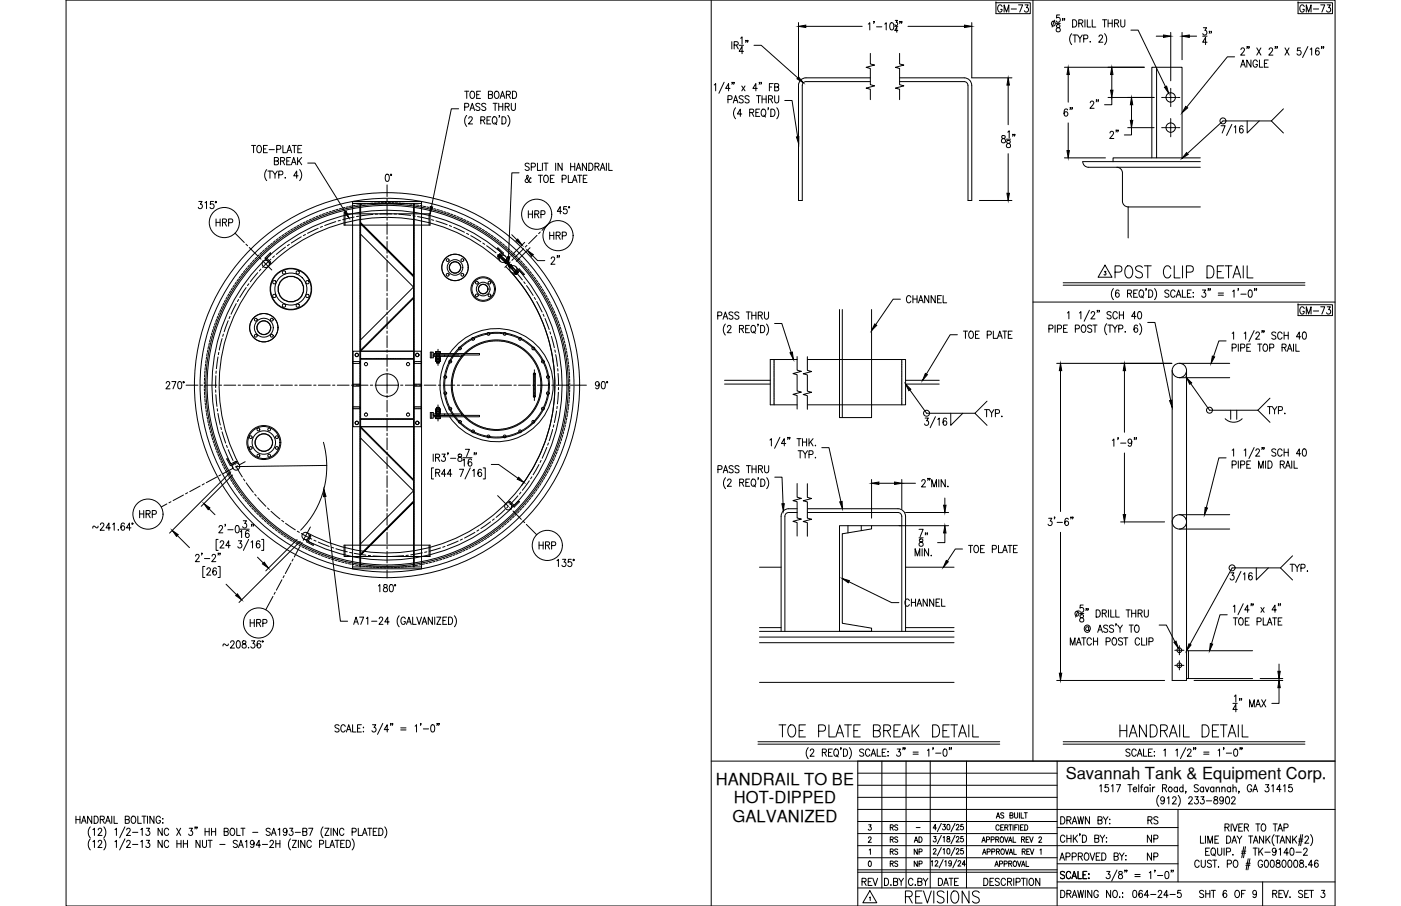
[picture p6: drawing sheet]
<svg xmlns="http://www.w3.org/2000/svg" width="432mm" height="279mm" viewBox="0 0 432 279" stroke-linecap="round" stroke-linejoin="round" font-family="sans-serif">
<defs><g id="words">
<g font-size="7.5">
<text x="239.2" y="228.6">TOE PLATE BREAK DETAIL</text>
<text x="344.3" y="228.6">HANDRAIL DETAIL</text>
<text x="278.3" y="279.8">REVISIONS</text>
</g>
<text font-size="7.1" x="342.9" y="86.8">POST CLIP DETAIL</text>
<text font-size="6.2" x="374.6" y="14.8" transform="rotate(-90 374.6 14.8)">34&quot;</text>
<g font-size="5.7">
<text x="335.1" y="34.6">2&quot;</text>
<text x="327" y="37">6&quot;</text>
<text x="345.7" y="44.1" transform="rotate(-90 345.7 44.1)">2&quot;</text>
<text x="168.6" y="75.1">HRP</text>
<text x="169" y="82.5">2&quot;</text>
<text x="352.8" y="255.4">RS</text>
<text x="264.9" y="274.5">REV</text>
<text x="288.2" y="274.5">DATE</text>
</g>
<g font-size="5.3">
<text x="306.6" y="4.9">GM-73</text>
<text x="399.7" y="4.9">GM-73</text>
<text x="65.6" y="70.9">HRP</text>
<text x="161.9" y="68.4">HRP</text>
<text x="278.3" y="94.5">CHANNEL</text>
<text x="399.7" y="98.1">GM-73</text>
<text x="296" y="105.5">TOE PLATE</text>
<text x="42" y="160.9">HRP</text>
<text x="165.1" y="170.4">HRP</text>
<text x="278" y="188">CHANNEL</text>
<text x="76.2" y="194.4">HRP</text>
<text x="352.8" y="261.1">NP</text>
<text x="352.8" y="266.3">NP</text>
<text x="348.2" y="278">064-24-5</text>
<text x="369" y="278">SHT 6 OF 9</text>
</g>
<g font-size="5.1">
<text x="220.6" y="242.1">HANDRAIL TO BE</text>
<text x="328.5" y="240.3">Savannah Tank &amp; Equipment Corp.</text>
<text x="226.2" y="247.8">HOT-DIPPED</text>
<text x="225.8" y="253.3">GALVANIZED</text>
</g>
<g font-size="4.9">
<text x="273.4" y="261.1">RS</text>
<text x="280.8" y="261.1">AD</text>
<text x="273.4" y="268.5">RS</text>
<text x="280.8" y="268.5">NP</text>
</g>
<g font-size="4.4">
<text x="273.4" y="257.2">RS</text>
<text x="273.4" y="264.6">RS</text>
<text x="280.8" y="264.6">NP</text>
</g>
<text font-size="2.6" x="281.5" y="256.5">-</text>
</g></defs>
<!-- layer: 0 -->
<g fill="none" stroke="#000" stroke-width=".31">
<path d="M20.4 0h391.1v279.4h-391.1zM219.2 0v279.4M318.4 0v234.7M318.4 93.2h93.1M219.2 234.7h192.3M264.4 238.4h61.4M264.4 234.7v44.7M271.8 234.7v39.1M279.3 234.7v39.1M286.7 234.7v39.1M297.9 234.7v39.1M325.8 234.7v44.7"/>
<path d="M264.4 242.2h61.4M264.4 245.9h61.4M264.4 253.3h61.4M264.4 257.1h61.4M264.4 249.6h147.1M325.8 255.2h37.3M363.1 249.6v22.4M264.4 264.5h61.4M264.4 260.8h98.7M264.4 269h61.4M264.4 268.2h61.4M264.4 273.8h61.4"/>
<path d="M325.8 272h85.7M325.8 266.4h37.3"/>
</g>
<!-- layer: CENTER -->
<g fill="none" stroke="#000" stroke-width=".31">
<path d="M358 39.4h.6M358 30.1h.6M358.8 39.4h.1M358.8 30.1h.1M359.1 39.4h.7M359.1 30.1h.7M359.9 39.4h.2M359.9 30.1h.2M360.2 39.4h1.2M360.2 30.1h1.2M360.8 27.2v.7M360.8 28v.2"/>
<path d="M360.8 28.3v.7M360.8 29.2v.1M360.8 29.4v1.2M360.8 30.8v.1M360.8 31.1v.7M360.8 32v.1M360.8 32.3v.6M360.8 36.6v.6M360.8 37.3v.2M360.8 37.6v.7M360.8 38.5v.1M360.8 38.8v1.2"/>
<path d="M361.6 39.4h.1M361.6 30.1h.1M361.9 39.4h.7M361.9 30.1h.7M362.8 39.4h.1M362.8 30.1h.1M363.1 39.4h.5M363.1 30.1h.5M119.3 57v3.6M360.8 40.1v.2M360.8 40.4v.7M360.8 41.3v.1"/>
<path d="M360.8 41.6v.6M72.5 71.9l2.8 2.9M75.8 75.3l.5 .5M76.8 76.3l2.6 2.6M79.9 79.4l.5 .5M83.5 79.9l-2.6 2.6M84.6 78.9l-.6 .5M88 76.2l-2.9 2.3M89.2 75.4l-.6 .4M92.9 73l-3.1 2M94.1 72.3l-.6 .4M98.1 70.4l-3.3 1.6"/>
<path d="M99.4 69.8l-.7 .3M103.5 68.3l-3.4 1.3M104.9 67.9l-.7 .2M109.2 66.9l-3.6 .8M110.6 66.7l-.7 .1M114.9 66.1l-3.6 .4M116.4 66l-.7 .1M119.3 61.3v.8M119.3 62.8v3.6M119.3 67.2v.7M119.3 68.6v3.7M119.3 73v.7"/>
<path d="M119.3 74.4v3.7M119.3 78.8v.7M120.7 66h-3.6M121.5 66h.7M122.9 66.1l3.7 .3M127.3 66.5l.7 .2M128.7 66.8l3.6 .7M133 67.7l.7 .2M134.4 68.1l3.4 1.2M138.5 69.6l.7 .2M139.8 70.1l3.4 1.5M143.8 72l.6 .3"/>
<path d="M145.1 72.7l3.1 1.8M148.8 75l.6 .4M150 75.8l2.9 2.2M153.4 78.5l.6 .4M154.5 79.4l2.7 2.5M158.3 79.8l-.5 .5M161.4 76.7l-2.6 2.6M162.4 75.7l-.5 .5M165.5 72.6l-2.6 2.6M166.5 71.6l-.5 .5M70.3 98.9l-1.2 3.4M70.9 97.6l-.3 .6"/>
<path d="M72.8 93.6l-1.6 3.3M73.5 92.4l-.3 .6M75.9 88.7l-2 3M76.7 87.5l-.4 .6M79.4 84.1l-2.2 2.8M80.4 83l-.5 .5M80.9 80.4l2.9 2.9M119.3 80.3v3.6M119.3 84.6v.7M119.3 86.1v3.6M119.3 90.4v.8M119.3 91.9v3.6"/>
<path d="M119.3 96.3v.7M119.3 97.7v3.7M157.2 80.8l-1.6 1.7M157.7 82.5l.5 .5M158.7 83.5l2.3 2.8M161.4 86.9l.5 .6M162.3 88.1l2 3M164.7 91.7l.4 .7M165.4 93l1.7 3.2M167.4 96.9l.3 .7M168 98.2l1.3 3.4M57.3 118.8h3.7"/>
<path d="M61.8 118.8h.7M63.2 118.8h3.6M66.5 115.9v3.6M66.6 114.4v.7M67.2 110.1l-.5 3.6M67.4 108.7l-.1 .7M67.6 118.8h.7M68.5 104.4l-.9 3.6M68.9 103l-.3 .7M69 118.8h3.7M73.4 118.8h.7M74.8 118.8h3.7"/>
<path d="M79.2 118.8h.7M80.7 118.8h3.6M85 118.8h.8M86.5 118.8h3.6M90.9 118.8h.7M92.3 118.8h3.6M96.7 118.8h.7M98.1 118.8h3.7M102.5 118.8h.7M103.9 118.8h3.7M108.3 118.8h.8M109.8 118.8h3.6"/>
<path d="M114.2 118.8h.7M115.6 118.8h7.1M119.3 102.1v.7M119.3 103.5v3.7M119.3 107.9v.7M119.3 109.4v3.6M119.3 113.7v.7M119.3 115.2v6M123.5 118.8h.7M124.9 118.8h3.6M129.3 118.8h.7M130.7 118.8h3.7"/>
<path d="M135 107.7v.5M135 108.4v.1M135 108.7v.7M135 109.6v.1M135 109.8v.8M135 110.7v.2M135 111v.7M135 111.9v.1M135 112.2v.5M135.1 118.8h.7M136.6 118.8h3.6M137.1 118.8v.7"/>
<path d="M137.1 118.5v.1M137.1 119.7v.1M137.1 117.6v.8M137.1 120l.1 .7M137.1 117.3v.2M137.2 116.5l-.1 .7M137.3 116.2l-.1 .1M137.4 115.3l-.1 .7M137.5 115v.2M137.7 114.2l-.2 .7M137.8 113.9v.1M138.1 113.1l-.2 .7"/>
<path d="M138.2 112.8v.1M138.6 112l-.3 .7M138.7 111.7l-.1 .2M139.1 111l-.4 .6M139.2 110.7v.1M139.7 110l-.4 .6M139.9 109.7l-.1 .1M140.4 109l-.4 .6M140.6 108.8l-.1 .1M140.9 118.8h.7M141.1 108.1l-.4 .6M141.3 107.9l-.1 .1"/>
<path d="M141.9 107.3l-.5 .5M142.2 107.1l-.2 .1M142.4 118.8h3.6M142.8 106.5l-.5 .5M143 106.3l-.1 .1M143.7 105.8l-.5 .4M144 105.6l-.2 .1M144.7 105.1l-.6 .4M145 105l-.2 .1M145.7 104.6l-.6 .3M146 104.4l-.1 .1M146.7 118.8h.8"/>
<path d="M146.8 104.1l-.7 .3M147.1 103.9l-.2 .1M147.9 103.7l-.7 .2M148.2 103.5l-.2 .1M148.2 118.8h3.6M149 103.3l-.7 .2M149.3 103.2l-.2 .1M150.1 103.1l-.7 .1M150.4 103h-.1M151.3 102.9l-.7 .1M151.6 102.8l-.2 .1M152.5 102.8h-.8"/>
<path d="M152.6 118.8h.7M152.6 102.8h.2M152.9 102.8h.7M153.8 102.8h.1M154 118.8h3.6M154.1 102.8l.7 .1M154.9 102.9h.2M155.2 102.9l.8 .1M156.1 103.1h.2M156.4 103.1l.7 .2M157.2 103.3l.2 .1M157.5 103.4l.7 .2"/>
<path d="M158.3 103.7h.2M158.4 118.8h.7M158.6 103.8l.7 .3M159.4 104.1l.2 .1M159.7 104.2l.7 .3M159.8 118.8h3.7M160.5 104.6l.1 .1M160.8 104.8l.6 .3M161.5 105.2l.1 .1M161.8 105.3l.6 .5M162.5 105.9h.1M162.7 106l.6 .5"/>
<path d="M163.4 106.6l.1 .1M163.6 106.8l.5 .5M164.2 118.8h.7M164.3 107.4l.1 .1M164.5 107.6l.5 .5M164.7 114v.4M164.7 114.6v.1M164.7 114.9v.7M164.7 115.8v.1M164.7 116v.8M164.7 116.9v.2M164.7 117.2v.7"/>
<path d="M164.7 118.1v.1M164.7 118.4v.8M164.7 119.3v.2M164.7 119.6v.8M165.1 108.2l.1 .1M165.2 108.4l.5 .6M165.7 118.8h3.6M165.8 109.1l.1 .1M166 109.3l.4 .6M166.5 110.1l.1 .1M166.6 110.3l.4 .7M167.1 111.1l.1 .1"/>
<path d="M167.2 111.3l.3 .7M167.6 112.1l.1 .1M167.7 112.4l.3 .7M168 113.2l.1 .1M168.1 113.5l.3 .7M168.4 114.3l.1 .1M168.5 114.6l.2 .7M168.7 115.4v.2M168.8 115.7l.1 .8M168.9 116.6v.1M168.9 116.9l.1 .7M169 117.8v.1"/>
<path d="M169 118l.1 .8M169 119.2v.7M169.1 118.9v.1M169.5 102.3l.2 .7M169.9 103.7l1 3.5M170 118.8h.8M171 107.9l.2 .7M171.3 109.4l.5 3.6M171.5 118.8h3.6M171.9 113.7l.1 .7M172 115.1l.1 3.7M172.1 119.5v.7"/>
<path d="M175.9 118.8h.7M177.3 118.8h3.4M66.5 120.2v.8M66.5 121.7l.4 3.6M67 126l.1 .8M67.2 127.5l.7 3.6M68.1 131.8l.1 .7M68.5 133.2l1.1 3.4M69.8 137.3l.3 .7M70.3 138.7l1.5 3.3M119.3 122v.7M119.3 123.4v3.7"/>
<path d="M119.3 127.8v.7M119.3 129.2v3.7M119.3 133.6v.7M119.3 135.1v3.6M119.3 139.4v.7M135 124.9v.5M135 125.5v.2M135 125.8v.8M135 126.7v.2M135 127v.7M135 127.9v.1M135 128.2v.7"/>
<path d="M135 129v.2M135 129.3v.5M137.2 120.8v.2M137.2 121.1l.2 .7M137.4 122v.1M137.4 122.3l.2 .7M137.6 123.1l.1 .2M137.7 123.4l.3 .7M138 124.2l.1 .2M138.1 124.5l.3 .7M138.5 125.3v.2M138.6 125.6l.3 .6"/>
<path d="M139 126.4v.1M139.1 126.6l.4 .7M139.6 127.4v.1M139.7 127.6l.4 .6M140.2 128.3l.1 .2M140.4 128.6l.5 .5M140.9 129.2l.2 .1M141.1 129.5l.5 .5M141.8 130.1l.1 .1M142 130.3l.5 .5M142.6 130.9l.1 .1M142.8 131.1l.6 .5"/>
<path d="M143.5 131.6l.1 .1M143.8 131.8l.6 .4M144.5 132.3l.1 .1M144.7 132.4l.7 .4M145.5 132.9h.1M145.8 133l.6 .3M146.5 133.4l.2 .1M146.8 133.5l.7 .3M147.6 133.8l.2 .1M147.9 133.9l.7 .3M148.7 134.2h.2M149 134.3l.7 .1"/>
<path d="M149.9 134.5h.1M150.2 134.5l.7 .1M151 134.6l.2 .1M151.3 134.7h.7M152.2 134.7l.1 .1M152.5 134.8h.7M153.4 134.8h.1M154.4 134.7l-.8 .1M154.5 134.7h.2M155.5 134.6l-.7 .1M155.8 134.5l-.1 .1M156.7 134.4l-.7 .1"/>
<path d="M157 134.3h-.2M157.8 134l-.7 .3M158.1 134h-.1M158.9 133.7l-.7 .2M159.2 133.6h-.2M160 133.2l-.7 .3M160.3 133.1h-.2M161 132.7l-.6 .3M161.3 132.5l-.2 .1M162 132l-.6 .4M162.3 131.9l-.2 .1M163 131.3l-.6 .5"/>
<path d="M163.2 131.2l-.1 .1M163.9 130.6l-.6 .5M164.1 130.4l-.1 .1M164.7 129.8l-.5 .5M164.7 120.5v.2M164.7 120.8v.7M164.7 121.7v.1M164.7 122v.7M164.7 122.8v.2M164.7 123.1v.4M164.9 129.6l-.1 .1M165.5 128.9l-.5 .6"/>
<path d="M165.6 128.7l-.1 .1M166.2 128l-.5 .5M166.3 127.7l-.1 .1M166.8 127l-.4 .6M166.9 126.7v.2M167.3 125.9l-.3 .7M167.5 125.7l-.1 .1M167.8 124.9l-.2 .7M168 124.6l-.1 .2M168.3 123.8l-.3 .7M168.3 123.5v.2M168.5 138l-1.4 3.3"/>
<path d="M168.6 122.7l-.2 .7M168.6 122.4v.1M168.8 121.5l-.1 .7M168.9 121.2l-.1 .2M169 120.4l-.1 .7M169 120.1v.1M169 136.6l-.2 .7M170.3 132.4l-1 3.5M170.7 131l-.2 .7M171.5 126.7l-.6 3.6M171.7 125.3l-.1 .7M172.1 120.9l-.3 3.7"/>
<path d="M51.4 155.4l-1.7 .9M52.7 154.7l-.6 .4M56.6 152.7l-3.2 1.7M57.8 152l-.6 .3M61.7 149.9l-3.2 1.7M62.9 149.2l-.6 .3M66.8 147.1l-3.2 1.7M68.1 146.4l-.7 .4M71.9 144.4l-3.2 1.7M72.2 142.6l.3 .7M72.8 143.9l1.9 3.2M73.2 143.7l-.6 .3"/>
<path d="M75.1 147.7l.4 .6M75.6 142.4l-1.8 .9M75.9 148.9l2.2 2.9M78.5 152.4l.5 .6M79.5 153.5l2.4 2.6M82.5 156.7l.5 .5M83.5 157.7l2.8 2.3M119.3 140.9v3.6M119.3 145.2v.8M119.3 146.7v3.6M119.3 151.1v.7M119.3 152.5v3.6"/>
<path d="M119.3 156.9v.7M119.3 158.3v3.7M153.4 152.8l3.2 3.2M155.6 157.1l-2.7 2.5M156.7 156.1l-.5 .6M157.1 156.5l.5 .6M158.1 157.6l2.6 2.6M159.6 152.9l-2.4 2.7M160.5 151.8l-.4 .6M163.1 148.3l-2.1 2.9M163.9 147l-.4 .7M166.1 143.3l-1.8 3.1"/>
<path d="M166.8 142l-.3 .6M86.8 160.5l.6 .4M86.9 178.8l-1.7 3.2M87.6 177.5l-.4 .7M88 161.4l3 2M89.7 173.7l-1.8 3.2M90.3 172.4l-.3 .6M91.6 163.8l.7 .4M92.4 168.6l-1.7 3.2M92.9 164.5l3.2 1.8M93.1 167.3l-.3 .6M95.7 162.5l-2.2 4.1"/>
<path d="M96.8 166.6l.6 .3M98.1 167.2l3.4 1.3M102.2 168.8l.6 .2M103.5 169.2l3.5 1M107.8 170.3l.7 .2M109.2 170.6l3.6 .6M113.5 171.3l.7 .1M115 171.5l3.6 .1M119.3 162.7v.7M119.3 164.2v3.6M119.3 168.5v.7M119.3 170v3.6"/>
<path d="M119.3 174.3v.8M119.3 175.8v2.4M119.3 171.6h.7M124.4 171.4l-3.6 .2M125.9 171.2l-.8 .1M130.2 170.5l-3.6 .6M131.6 170.2l-.7 .1M135.8 169l-3.5 1M137.2 168.5l-.7 .3M141.2 166.9l-3.4 1.4M142.5 166.2l-.6 .4M146.4 164.2l-3.2 1.7"/>
<path d="M147.6 163.4l-.6 .4M151.2 160.9l-3 2.1M152.3 160l-.5 .5M161.2 160.7l.5 .5M162.2 161.7l3.2 3.2M84.1 183.9l-2.2 4.1M84.8 182.6l-.3 .7M363.5 199.1v.5M363.5 199.7v.2M362.1 205.2h.5M362.1 200.5h.5M362.7 205.2h.2"/>
<path d="M362.7 200.5h.2M363 205.2h1M363 200.5h1M363.5 200v1M363.5 201.1v.2M363.5 201.4v.5M363.5 203.8v.5M363.5 204.4v.2M363.5 204.7v1M363.5 205.8v.2M363.5 206.1v.5M364.1 205.2h.2"/>
<path d="M364.1 200.5h.2M364.4 205.2h.5M364.4 200.5h.5"/>
</g>
<!-- layer: DIM -->
<g fill="none" stroke="#000" stroke-width=".31">
<path d="M225.6 12.8v2.3M226.3 13.9l1.1-.1 .1-.3-.1-.5-1.1-.2v2.3M226.9 13.9l.6 1.2M227.8 14h1.4M228.3 11.8l.4-.4v2.2M229.2 15.8h-1.4l.9-1.5v2.3M230 12.5h-.2h.2l-.2 .6M230.5 12.5h-.2h.2l-.2 .6M232.4 14h2.2l11.3 10M246.1 7v17M248.3 8.1h17.4M267.6 7.4l.5-.4v2.2"/>
<path d="M269.4 6.7h-.2h.2l-.2 .5M270.2 8.3h1.6M272.7 7.4l.4-.4v2.2M274.5 7.1l.5-.1a1.42 1.42 0 0 1 0 2.2h-.2a1.56 1.56 0 0 1-.3-2.1zM275.8 8.1h.9M275.9 6.3h.7l-.4 .6a.47 .47 0 0 1 .4 .7 .47 .47 0 0 1-.8 0M276.7 9.4h-.9l.6-1v1.5M277.5 6.7h-.2h.2l-.2 .5M278 6.7h-.2h.2l-.2 .5M279.8 8.1h17.5M299.5 7v17h12.4M307 .8h10.5v3.4h-10.5"/>
<path d="M325.1 6.2l-.8 2.1M325.5 7.2h1.3M325.7 7.7v.6a.89 .89 0 0 1 .9 .4 .89 .89 0 0 1 0 1 .72 .72 0 0 1-1.1-.5 .72 .72 0 0 1 .9-.8l.3-.5a.66 .66 0 0 0-1-.2zM326.6 4.6h-.9l-.1 1a.7 .7 0 0 1 1 0 .7 .7 0 0 1-.1 1 .7 .7 0 0 1-1-.2M327.6 5.8h-.2h.2l-.2 .5M328.1 5.8h-.1h.1l-.1 .5M330.3 10.4a2.57 2.57 0 0 0 0 3.4M330.6 6.1a1.13 1.13 0 0 1 1.3 1.1 1.13 1.13 0 0 1-1.3 1.1zM330.7 10.8h1.2M331.3 10.8v2.2M332.1 10.8l.7 1.1v1.1M332.5 7.2l1.1-.1 .2-.3-.2-.6-1.1-.1v2.2"/>
<path d="M333.1 7.2l.7 1.1M333.6 10.8l-.8 1.1M334 12l1.1-.1 .2-.4-.2-.6-1.1-.1v2.2M334.4 6.1v2.2M335.1 6.1v2.2h1.1M335.9 12.9h.2zM336.6 6.1v2.2h1.1M338.7 11.3l.4-.5h.3l.4 .4-.3 .8-.9 1h1.3M339.8 6.1h1.3M340.4 10.4a2.57 2.57 0 0 1 0 3.4M340.4 6.1v2.2M341.5 6.1v2.2"/>
<path d="M341.5 7.2h1.3M342.8 6.1v2.2M343.5 7.2l1.1-.1 .1-.8-.4-.2h-.8v2.2M344.1 7.2l.7 1.1M345.4 6.1v1.6l.6 .6 .6-.3 .1-1.9M348.6 9.3h2.2l8.4 17.4M356.4 11.2h2.2M360.8 10v14.9M364.3 10v8.4M366.6 11.2h2.2M380.5 17.5h-2.2l-12.6 15.5M382.5 15.3l.3-.5h.4l.4 .4-.3 .7-.9 1.1h1.2"/>
<path d="M382.7 20h.9M384.5 14.5h-.2h.2l-.2 .5M385 14.5h-.2h.2l-.2 .5M385.6 18.5v2.2l-1.3-2.2v2.2M387.4 14.8l1.2 2.2M387.5 19a.7 .7 0 0 0-.8-.5 .7 .7 0 0 0-.5 .8v.6a.7 .7 0 0 0 .7 .8 .7 .7 0 0 0 .6-.8h-.4M388.2 18.5v2.2h1.1M388.6 14.8l-1.2 2.2M389.7 19.6h.7M390.9 18.5h-1.2v2.2h1.2M391.2 15.3l.3-.5h.4l.3 .4-.2 .7-.9 1.1h1.2M393.1 14.5h-.1h.1l-.1 .5"/>
<path d="M393.7 14.5h-.2h.2l-.2 .5M396 14.8l1.3 2.2M397.3 14.8l-1.3 2.2M400.1 .8h10.6v3.4h-10.6M400.8 14.8h-.9l-.1 .9a.7 .7 0 0 1 1.1 0 .7 .7 0 0 1-.1 1.1 .7 .7 0 0 1-1-.2M403.1 14.4l-1.6 3.3M403.8 15.2l.5-.4v2.2M406.5 15.1l-.5-.3a1.27 1.27 0 0 0 .1 2.2 .65 .65 0 0 0 .5-.9 .65 .65 0 0 0-1.1-.2l-.1 .4M407.4 14.5h-.2h.2l-.2 .5M408 14.5h-.2h.2l-.2 .5M141.4 33.5h-2.3l-6.1 30.3M143.2 33l1.1-.1 .2-.3-.2-.6-1.1-.1v2.2"/>
<path d="M143.2 28.1h1.3M143.8 35.6a2.57 2.57 0 0 0 0 3.4M143.8 28.1v2.3M144.5 36.5l.3-.5h.4l.4 .4-.3 .8-.9 1h1.2M144.8 34.1l.8-2.2 .7 2.2M145.1 33.3h.9M145.2 28.2l.2-.1a1.13 1.13 0 0 1 .9 1.1 1.13 1.13 0 0 1-.9 1.2 1.43 1.43 0 0 1-.2-2.2zM146.9 29.2h.7M147.9 32.2l-.4-.3-.9 .3 .2 .5 1 .5-.1 .8-.6 .1-.5-.3M148.1 28.1h-1.2v2.3h1.2M148.2 37.1l1.1-.1 .2-.4-.2-.5-1.1-.1v2.2M148.8 37.1l.7 1.1"/>
<path d="M149.7 32.2l-.4-.3-.7 .1-.1 .6 1 .5 .2 .7-.4 .3-.8-.3M150.1 37.1h.7M150.5 29.2l1.1-.1 .1-.8-1.2-.2v2.3l1.2-.3v-.7l-.4-.2M151.3 36h-1.2v2.2h1.2M152 31.9h1.2M152.1 36.1l.2-.1a1.13 1.13 0 0 1 .9 1.1 1.13 1.13 0 0 1-.9 1.1 1.43 1.43 0 0 1-.2-2.1zM152.5 37.8l.6 .6M152.6 31.9v2.2M152.7 28.2l.2-.1a1.13 1.13 0 0 1 .9 1.1 1.13 1.13 0 0 1-.9 1.2 1.43 1.43 0 0 1-.2-2.2zM153.7 31.9v2.2M153.7 32.9h1.3M154 35.7h-.2h.2l-.2 .5"/>
<path d="M154.2 30.4l.7-2.3 .7 2.3M154.4 29.6h.9M154.7 36a1.12 1.12 0 0 1 1.3 1.1 1.12 1.12 0 0 1-1.3 1.1zM155 31.9v2.2M155.7 32.9l1.1-.1 .2-.3-.2-.5-1.1-.1v2.2M156.1 29.2l1-.1 .2-.3-.2-.6-1-.1v2.3M156.3 32.9l.7 1.2M156.5 35.6a2.57 2.57 0 0 1 0 3.4M156.7 29.2l.6 1.2M157.6 31.9v1.5l.5 .7 .7-.3 .1-1.9M157.9 28.1a1.13 1.13 0 0 1 1.3 1.1 1.13 1.13 0 0 1-1.3 1.2zM220.1 26.2l.5-.4v2.2"/>
<path d="M223.2 25.4l-1.6 3.4M224.4 30.7l1-.1 .2-.9-1.2-.2v2.3M225 27.3h-1.4l1-1.5v2.2M225.7 25.5h-.1h.1l-.1 .5M226 31.8l.7-2.3 .7 2.3M226.3 25.5h-.2h.2l-.2 .5M226.3 31h.9M226.7 33.2a2.57 2.57 0 0 0 0 3.4M228.6 35.2h-1.3l.9-1.5v2.2M228.6 26.5l1 1.5M229.1 29.8l-.5-.3-.8 .3 .2 .6 1 .5 .1 .5-.5 .4-.8-.4M229.6 26.5l-1 1.5"/>
<path d="M230.9 29.8l-.5-.3-.8 .3 .2 .6 1 .5 .1 .5-.5 .4-.8-.4M231.1 34.7l1.1-.1v-.7l-1.1-.2v2.2M231.7 34.7l.6 1.2M233 34.7h.7M233.2 29.5h1.2M233.4 27.3h-1.3l.9-1.5v2.2M233.8 29.5v2.3M234.1 25.5h-.1h.1l-.1 .5M234.1 33.7h-1.1v2.2h1.1M234.7 25.5h-.2h.2l-.2 .5M234.9 29.5v2.3M234.9 30.6h1.2"/>
<path d="M235 33.8l.1-.1a1.14 1.14 0 0 1 1 1.1 1.14 1.14 0 0 1-1 1.1 1.43 1.43 0 0 1-.1-2.1zM235.4 35.5l.5 .6M236.1 29.5v2.3M236.9 30.6l1-.1 .2-.4-.2-.5-1-.1v2.3M236.9 33.3h-.2h.2l-.2 .6M237.1 26.8h.7M237.5 30.6l.6 1.2M237.6 33.7a1.13 1.13 0 0 1 1.3 1.1 1.13 1.13 0 0 1-1.3 1.1zM238.3 25.8h-1.2v2.2M238.8 26.8l1-.1 .2-.3-.2-.5-1-.1v2.2l1.1-.2 .1-.5-.4-.5M238.8 29.5v1.6a.63 .63 0 0 0 .6 .7 .63 .63 0 0 0 .6-.7v-1.6M239.4 33.2a2.64 2.64 0 0 1 0 3.4"/>
<path d="M241.9 31h2.2l1.7 11.2M310.7 26.2v12.3M328.1 20.7h24.6M329.2 23v8.5M329.2 37.9v8.5M341.5 30.1h14.2M342.7 30.1v2.2h-2.3M342.7 23v4.8M347.6 39.4h8.1M348.7 39.4v2.2h-2.2M348.7 32.3v4.8M376.3 38.8h1.3l-.9 2.2"/>
<path d="M379.7 38.4l-1.7 3.4M380.4 39.2l.4-.4v2.2M382.4 20.7l.7-2.2 .7 2.2M383.1 39.1l-.5-.3a1.29 1.29 0 0 0 .1 2.2 .65 .65 0 0 0 .5-.9 .65 .65 0 0 0-1.1-.1l-.1 .3M384.4 37.3v3.7l3.7-3.7M391.8 37.3h-14.9l-10.9 10M395.6 33.6l-3.8 3.7 3.8 3.7M77.5 44.9h1.3M78.1 44.9v2.2M79.5 45a1.05 1.05 0 0 1 1.1 .5 1.05 1.05 0 0 1-.2 1.3l-.4 .3a1.2 1.2 0 0 1-.9-.9 1.2 1.2 0 0 1 .4-1.2zM81.2 45.9h.7M82.2 52.3a2.58 2.58 0 0 0 0 3.4"/>
<path d="M82.4 44.9h-1.2v2.2h1.2M82.6 52.7h1.2M82.9 46.1h1.7M83.2 52.7v2.3M84 52.7l.8 1.1v1.2M84.6 49.7l1-.1 .1-.8-1.1-.2v2.2l1.1-.2 .1-.5-.4-.4M85.3 46l1.1-.1 .2-.3-.2-.6-1.1-.1v2.2M85.5 52.7l-.7 1.1M85.9 53.9l1.1-.1 .1-.8-1.2-.3v2.3M86.5 49.7l1-.1 .2-.4-.2-.5-1-.1v2.2M87.1 49.7l.6 1.1M87.2 44.9v2.2h1.1"/>
<path d="M87.9 54.8v.2zM88.4 49.7h.7M88.5 47.1l.7-2.2 .7 2.2M88.7 46.4h.9M89.5 48.6h-1.1v2.2h1.1M89.8 50.8l.7-2.2 .7 2.2M90.1 44.9h1.3M90.1 50.1h.9M90.7 44.9v2.2M91.7 48.6v2.2M91.8 45.9h.7M91.9 54.2h-1.4l.9-1.5v2.3"/>
<path d="M92.2 49.6l.8 1.2M92.4 52.3a2.58 2.58 0 0 1 0 3.4M93 44.9h-1.2v2.2h1.2M93 48.6l-1.3 1.5M94.8 50.3h2.3l9.3 15M119 53.8l.4-.1a1.38 1.38 0 0 1 0 2.2h-.1a1.58 1.58 0 0 1-.3-2.1zM120.4 53.8h.2v.3h-.2zM160 53.3h-2.2l-1.1 25.9M163.1 50.6l-.4-.3-.9 .3 .2 .6 1 .5 .1 .5-.4 .4-.9-.4M163.7 55l-.2-.2-.4 .8a.64 .64 0 0 1-.6 .7 .64 .64 0 0 1-.7-.7l1-.8v-.4l-.2-.4-.3 .4 .3 .8 .6 1 .4 .1 .1-.2M163.7 51.5l1.1-.1 .1-.9-1.2-.2v2.3M165.7 50.3v2.3h1"/>
<path d="M165.9 54h1.3M166.6 54v2.3M167.2 50.3v2.3M167.6 50.3h1.3M167.9 54.1l.2-.1a1.14 1.14 0 0 1 .9 1.2 1.14 1.14 0 0 1-.9 1.1 1.45 1.45 0 0 1-.2-2.2zM168.3 50.3v2.3M169.6 55.1h.7M170.8 54h-1.2v2.3h1.2M171.3 50.3v2.3M173.2 50.3v2.3l-1.2-2.3v2.3M173.2 55.2l1.1-.1 .2-.3-.2-.7-1.1-.1v2.3M175.2 54v2.3h1"/>
<path d="M175.9 50.3v2.3M175.9 51.4h1.2M176.4 56.3l.7-2.3 .8 2.3M176.7 55.5h.9M177.1 50.3v2.3M177.6 52.6l.7-2.3 .7 2.3M177.9 51.8h.9M178 54h1.3M178.7 54v2.3M179.8 55.1h.7M180.8 50.3v2.3l-1.3-2.3v2.3M180.9 54h-1.1v2.3h1.1"/>
<path d="M181.5 50.3a1.13 1.13 0 0 1 1.3 1.1 1.13 1.13 0 0 1-1.3 1.2zM183.4 51.4l1.1-.1 .1-.4-.1-.5-1.1-.1v2.3M184 51.4l.6 1.2M185 52.6l.7-2.3 .8 2.3M185.3 51.8h.9M186.9 50.3v2.3M187.6 50.3v2.3h1.1M308.8 41.9v.6a.82 .82 0 0 1 1 .5 .82 .82 0 0 1-.3 1 .72 .72 0 0 1-.9-.7 .72 .72 0 0 1 .9-.6l.3-.6a.66 .66 0 0 0-1-.2zM310.2 42.9h1.2M310.4 43.4v.6a.89 .89 0 0 1 .9 .4 .89 .89 0 0 1 0 1 .72 .72 0 0 1-1.2-.5 .72 .72 0 0 1 1-.7l.3-.6a.66 .66 0 0 0-1-.2zM310.6 40.7l.4-.4v2.2M310.7 47.4v12.2"/>
<path d="M312.3 41.5h-.2h.2l-.2 .5M312.8 41.5h-.2h.2l-.2 .5M328.1 48.7h12.6M61.3 62.1h1l-.6 .9a.67 .67 0 0 1 .6 1 .67 .67 0 0 1-1.2-.1M63.2 62.5l.4-.4v2.2M65.8 62.1h-.9l-.1 1a.7 .7 0 0 1 1 0 .7 .7 0 0 1-.1 1 .7 .7 0 0 1-1-.2M66.4 62.2h.2v.3h-.2zM157.7 72.4l1.6 1.6M161.7 74.7l-4.2 4.3M163.4 76.4l-4.3 4.2M164.1 78.8l1.6 1.6h2.2M173.1 65.2h-1.3l.9-1.5v2.2"/>
<path d="M174.7 63.7h-.9l-.1 1a.69 .69 0 0 1 1 0 .69 .69 0 0 1-.1 1 .69 .69 0 0 1-1-.2M175.2 63.8h.3v.3h-.3zM301.8 61.8h10.1M155.9 82.3a51.7 51.7 0 0 1 4.9 67.4M221.2 97.4l1.1-.1 .1-.9-1.2-.2v2.2M222.8 98.4l.8-2.2 .7 2.2M223.1 97.7h.9M223.6 99.9a2.57 2.57 0 0 0 0 3.4M225.9 96.5l-.4-.3-.8 .3 .1 .5 1 .6 .1 .5a.72 .72 0 0 1-1.2 0M227.7 96.5l-.4-.3-.8 .3 .2 .5 .9 .6 .1 .5a.74 .74 0 0 1-1.2 0M230 96.2h1.3M230.6 96.2v2.2"/>
<path d="M231.7 96.2v2.2M231.7 97.3h1.3M233 96.2v2.2M233.7 97.3l1.1-.1 .1-.8-1.2-.2v2.2M234.3 97.3l.7 1.1M235.6 96.2v1.6l.5 .6 .5-.1 .3-.5v-1.6M236.2 99.9a2.57 2.57 0 0 1 0 3.4M238.7 99.8h2.3l2.8 8.9M277.5 92.3h-2.2l-5.4 7.8M327.7 87.2h74.5M327.7 87.9h74.5M329 96.5l.4-.4v2.2"/>
<path d="M332.7 96.5l.4-.4v2.2M335.8 95.7l-1.7 3.4M336.3 96.6l.4-.5h.3l.4 .4-.3 .8-.9 1h1.3M338.3 95.8h-.2h.2l-.2 .5M338.8 95.8h-.1h.1l-.1 .5M341.1 99.8a2.57 2.57 0 0 0 0 3.4M342.5 96.4l-.5-.3-.8 .3 .2 .5 1 .6 .1 .5a.74 .74 0 0 1-1.3 0M343.2 89a2.57 2.57 0 0 0 0 3.4M344.4 96.6a.7 .7 0 0 0-.9-.5 .7 .7 0 0 0-.5 .8v.6a.7 .7 0 0 0 .5 .8 .7 .7 0 0 0 .9-.5M344.9 89.7l-.6-.3a1.3 1.3 0 0 0 .1 2.3 .66 .66 0 0 0 .6-1 .66 .66 0 0 0-1.1-.1l-.1 .3M345 96.1v2.2M345 97.2h1.3"/>
<path d="M346.3 96.1v2.2M347.5 90.5l1.1-.1 .2-.3-.2-.6-1.1-.1v2.3M348.1 90.5l.7 1.2M349.4 90.5h.7M350.1 97.6h-1.3l.9-1.5v2.2M350.6 89.4h-1.2v2.3h1.2M350.9 96.2l.4-.1a1.4 1.4 0 0 1 0 2.2h-.2a1.61 1.61 0 0 1-.2-2.1zM351.2 99.8a2.57 2.57 0 0 1 0 3.4M351.4 89.5l.2-.1a1.14 1.14 0 0 1 .9 1.2 1.14 1.14 0 0 1-.9 1.1 1.45 1.45 0 0 1-.2-2.2zM351.9 91.2l.5 .7M353.3 89.1h-.2h.2l-.2 .5M353.7 99.4h2.3l4.8 24.1"/>
<path d="M354 89.4a1.13 1.13 0 0 1 1.3 1.2 1.13 1.13 0 0 1-1.3 1.1zM355.8 89a2.57 2.57 0 0 1 0 3.4M360.3 89.7l-.5-.3-.8 .3 .2 .6 1 .5 .1 .6-.5 .3-.8-.3M362.2 90a.7 .7 0 0 0-.9-.6 .7 .7 0 0 0-.5 .9v.5a.7 .7 0 0 0 .5 .9 .7 .7 0 0 0 .9-.6M362.5 91.7l.8-2.3 .7 2.3M362.8 90.9h.9M364.4 89.4v2.3h1.1M366 90.5h.7M367.1 89.4h-1.1v2.3h1.1M367.8 90.2v.2zM367.8 91.5v.2zM370.6 89.4h1l-.6 .9a.69 .69 0 0 1 .6 1 .69 .69 0 0 1-1.2-.1"/>
<path d="M372.5 89.1h-.2h.2l-.2 .5M373 89.1h-.1h.1l-.1 .5M375.5 90.4h1.6M375.5 91h1.6M379.9 89.9l.4-.5v2.3M381.7 89.1h-.2h.2l-.2 .5M382.4 90.7h1.7M385 89.5l.4-.1a1.44 1.44 0 0 1 0 2.3h-.2a1.58 1.58 0 0 1-.2-2.2zM386.8 89.1h-.2h.2l-.2 .5M387.3 89.1h-.2h.2l-.2 .5M400.1 94h10.6v3.3h-10.6M51.2 118.2l.4-.5h.4l.3 .4-.3 .7-.9 1.1h1.3"/>
<path d="M53 117.7h1.2l-.9 2.2M55 117.8l.5-.1a1.3 1.3 0 0 1-.2 2.2 1.59 1.59 0 0 1-.3-2.1zM56.4 117.7h.3v.3h-.3zM184.7 118.4a.6 .6 0 0 1-.8 .5 .6 .6 0 0 1-.3-.9 .6 .6 0 0 1 1 0l.1 .4a1.11 1.11 0 0 1-.7 1.5l-.4-.3M185.6 117.8l.4-.1a1.44 1.44 0 0 1 0 2.2h-.2a1.65 1.65 0 0 1-.2-2.1zM187 117.7h.2v.3h-.2zM224.2 100.9l.4-.5 .5 .1 .2 .3-.3 .7-.9 1.1h1.3M227.9 101.4l1.1-.1 .1-.7-1.2-.2v2.2M228.5 101.4l.7 1.2M229.8 101.4h.7M231 100.4h-1.2v2.2h1.2M231.8 100.5l.2-.1a1.14 1.14 0 0 1 .9 1.1 1.14 1.14 0 0 1-.9 1.1 1.44 1.44 0 0 1-.2-2.1z"/>
<path d="M232.3 102.2l.5 .6M233.7 100h-.2h.2l-.2 .6M234.4 100.4a1.13 1.13 0 0 1 1.3 1.1 1.13 1.13 0 0 1-1.3 1.1zM295.1 103.2h-2.3l-7.3 12.2M323.3 101.4l1.1-.1 .1-.3-.1-.6-1.1-.2v2.3M325.2 100.2v2.3M325.7 112.1h35.5M325.9 101.4l1.1-.1 .2-.3-.2-.6-1.1-.2v2.3M326.9 114.3v43.5M327.8 101.3h.7M329 100.2h-1.2v2.3h1.2M331.4 101.4l1.1-.1 .2-.3-.2-.6-1.1-.2v2.3"/>
<path d="M333.6 100.4l.2-.2a1.14 1.14 0 0 1 .9 1.2 1.14 1.14 0 0 1-.9 1.1 1.44 1.44 0 0 1-.2-2.1zM336.5 100.6l-.5-.4-.8 .4 .2 .5 1 .5 .1 .6-.5 .3-.8-.3M336.8 100.2h1.3M337.5 100.2v2.3M341.5 100.2h1.2M342.1 100.2v2.3M342.9 100.2l.7 1.1v1.2M344.4 100.2l-.8 1.1M344.8 101.4l1.1-.1 .1-.8-1.2-.3v2.3M346.6 114.3v19M346.8 102.3v.2zM350.6 100.6l-.5-.4a1.29 1.29 0 0 0 0 2.3 .65 .65 0 0 0 .6-1 .65 .65 0 0 0-1.1-.1l-.1 .3"/>
<path d="M367 118.3l5.8 8.2h14.9M377.9 105.1h-2.2l-1.7 4.8M379.8 102.8l.4-.4v2.2M379.8 107.3l1.1-.1 .1-.4-.1-.6-1.1-.1v2.2M381.7 106.1v2.2M382.4 107.3l1.1-.1 .1-.9-1.2-.2v2.2M383.5 102.8l.4-.4v2.2M384.3 107.2h.7M385.4 106.1h-1.1v2.2h1.1M386.5 102l-1.6 3.4M387.1 102.9l.4-.5h.3l.4 .4-.3 .7-.9 1.1h1.3M387.6 106.1h1.3"/>
<path d="M388.3 106.1v2.2M389.1 102.1h-.2h.2l-.2 .5M389.6 102.1h-.2h.2l-.2 .5M389.6 106.2l.2-.1a1.13 1.13 0 0 1 .9 1.1 1.13 1.13 0 0 1-.9 1.1 1.41 1.41 0 0 1-.2-2.1zM391.3 107.3l1.1-.1 .2-.4-.2-.6-1.1-.1v2.2M393.2 102.7l-.4-.3-.8 .3 .2 .5 .9 .5 .1 .3v.3l-.4 .3-.8-.3M395.1 102.9a.7 .7 0 0 0-.8-.5 .7 .7 0 0 0-.5 .8v.6a.7 .7 0 0 0 .5 .8 .7 .7 0 0 0 .8-.5M395.1 107.2l1.1-.1 .2-.4-.2-.5-1.1-.1v2.2M395.8 102.4v2.2M395.8 103.4h1.2M395.8 107.2l.6 1.1M396.8 108.3l.7-2.2 .7 2.2"/>
<path d="M397 102.4v2.2M397 107.6h.9M398.7 106.1v2.2M399.4 106.1v2.2h1.1M400.9 103.9h-1.3l.9-1.5v2.2M401.7 102.5l.4-.1a1.38 1.38 0 0 1 0 2.2h-.2a1.58 1.58 0 0 1-.2-2.1zM138.1 139.7h-.2h.2l-.2 .6M143.4 138.6h1.3l-.9 2.2M146.3 139.7h-.2h.2l-.2 .6M146.8 139.7h-.2h.2l-.2 .6M237.3 135.7l.4-.4v2.2M240.4 134.9l-1.7 3.4"/>
<path d="M242.2 136.8h-1.4l.9-1.5v2.2M242.9 135h-.2h.2l-.2 .5M243.5 135h-.2h.2l-.2 .5M245.6 135.3h1.3M246 139h1.2M246.3 135.3v2.2M246.6 139v2.2M247.3 135.3v2.2M247.3 136.3h1.3M247.4 139l.8 1.1v1.1M248.6 135.3v2.2M248.9 139l-.7 1.1"/>
<path d="M249.3 135.3v2.2M249.8 136.2l.8 1.3M250.6 135.3l-1.3 1.5M251.3 137.3v.2zM253.3 138h2.2l3.7 16.7M280.4 120.2l5.2 7.2h14.9M285.1 128.9h1l-.5 .9a.68 .68 0 0 1 .5 1 .68 .68 0 0 1-1.2-.1M288.3 128.5l-1.6 3.4M289 129.3l.5-.4v2.3M291.7 129.2l-.5-.3a1.3 1.3 0 0 0 .1 2.3 .66 .66 0 0 0 .5-1 .66 .66 0 0 0-1.1-.1v.3M293 127.4v3.8l3.8-3.8M303.4 126.3h1.3"/>
<path d="M304.1 126.3v2.2M304.2 123.7l-3.7 3.7 3.7 3.8M304.9 126.3l.7 1.1v1.1M306.3 126.3l-.7 1.1M306.8 127.5l1.1-.1 .1-.9-1.2-.2v2.2M308.8 128.3v.2zM342.8 135.8l.5-.4v2.2M344.7 135.1h-.2h.2l-.2 .5M345.4 136.7h1.6M346.6 139.7v19M348.8 136.1a.6 .6 0 0 1-.8 .5 .6 .6 0 0 1-.2-.9 .6 .6 0 0 1 .9 0l.1 .4a1.08 1.08 0 0 1-.7 1.5l-.4-.3M349.7 135.1h-.2h.2l-.2 .5"/>
<path d="M350.3 135.1h-.2h.2l-.2 .5M377.6 129.1a3.7 3.7 0 0 0 5.3 0M379.3 126.5v2.8M379.8 138.9l.4-.5v2.3M381.2 126.5v2.8M383.5 138.9l.4-.5v2.3M386.5 138l-1.6 3.4M387.1 139l.4-.6h.3l.4 .5-.3 .7-.9 1.1h1.3M387.7 126.5l3.7 3.7M389.1 138.1h-.2h.2l-.2 .5M389.6 138.1h-.2h.2l-.2 .5M390.7 125.4h1.2"/>
<path d="M391.3 125.4v2.2M391.4 122.8l-3.7 3.7M392.1 125.4l.7 1.1v1.1M393.2 138.7l-.4-.3-.8 .3 .2 .6 .9 .5 .1 .6-.4 .3-.8-.3M393.6 125.4l-.8 1.1M394 126.6l1.1-.1 .2-.3-.2-.7-1.1-.1v2.2M395.1 139a.7 .7 0 0 0-.8-.6 .7 .7 0 0 0-.5 .9v.5a.7 .7 0 0 0 .5 .9 .7 .7 0 0 0 .8-.6M395.8 138.4v2.3M395.8 139.5h1.2M395.9 127.5h.2zM397 138.4v2.3M400.9 139.9h-1.3l.9-1.5v2.3"/>
<path d="M401.7 138.5l.4-.1a1.41 1.41 0 0 1 0 2.3h-.2a1.6 1.6 0 0 1-.2-2.2zM64.4 156.9l1.9 1.8M71.1 145.5l-18.8 18.9M71.7 146.5l-9.7 9.6M100.1 153.1l4.8 38.5h2.2M133.5 140v2.3M133.6 144.3h-.6v3.4h.6M134.2 141.1l1.1-.1 .2-.3-.2-.6-1.1-.1v2.3M134.3 145.8l1.1-.1 .1-.8-.4-.2h-.8v2.3M134.9 141.1l.6 1.2M134.9 145.8l.7 1.2M136.2 140h1l-.5 .9a.69 .69 0 0 1 .5 1 .69 .69 0 0 1-1.2 0"/>
<path d="M137.5 146.2h-1.4l.9-1.5v2.3M138.9 141.3h1.6M139.3 146.2h-1.4l.9-1.5v2.3M141.3 140.1v.7a.82 .82 0 0 1 1 .5 .82 .82 0 0 1-.4 1 .72 .72 0 0 1-.8-.8 .72 .72 0 0 1 .9-.6l.3-.5a.66 .66 0 0 0-1-.3zM141.6 144.7h1.3l-.9 2.3M142.6 142l.5-.5v2.3M142.6 141.2h2.9M144.9 144.3l-1.6 3.4M145.4 141.9l-.6-.4a1.27 1.27 0 0 0 .1 2.3 .64 .64 0 0 0 .6-.6 .64 .64 0 0 0-.5-.7 .64 .64 0 0 0-.7 .5M145.7 145.2l.4-.5v2.3M148.4 145.1l-.6-.4a1.29 1.29 0 0 0 .1 2.3 .64 .64 0 0 0 .7-.6 .64 .64 0 0 0-.6-.7 .64 .64 0 0 0-.7 .5M148.9 144.3h.7v3.4h-.7"/>
<path d="M151.4 143.2h2.3l5.9 4.3M221.3 144.8l1.1-.1 .1-.4-.1-.6-1.1-.1v2.2M222.9 145.8l.7-2.2 .7 2.2M223.2 145.1h.9M223.6 147.3a2.55 2.55 0 0 0 0 3.4M224.3 148.3l.3-.6 .6 .1 .1 .4-.2 .7-.9 1.1h1.2M226 143.9l-.5-.3-.8 .3 .1 .4 1.2 .9v.3l-.5 .3-.8-.3M227.8 143.9l-.5-.3-.8 .3 .2 .5 .9 .5 .2 .3v.3l-.5 .3-.8-.3M228 148.8l1-.1 .2-.7-1.2-.3v2.3M228.6 148.8l.6 1.2M229.9 148.8h.7M230 143.6h1.3"/>
<path d="M230.7 143.6v2.2M231 147.7h-1.1v2.3h1.1M231.8 143.6v2.2M231.8 144.7h1.2M231.9 147.8l.1-.1a1.13 1.13 0 0 1 1 1.2 1.13 1.13 0 0 1-1 1.1 1.43 1.43 0 0 1-.1-2.2zM232.3 149.5l.6 .7M233 143.6v2.2M233.8 144.7l1-.2 .2-.3-.2-.5-1-.1v2.2M233.8 147.4h-.2h.2l-.2 .6M234.4 144.7l.6 1.1M234.5 147.7a1.13 1.13 0 0 1 1.3 1.2 1.13 1.13 0 0 1-1.3 1.1zM235.6 143.6v1.6l.6 .6 .6-.3 .1-1.9"/>
<path d="M236.3 147.3a2.55 2.55 0 0 1 0 3.4M238.8 147.2h2.2l.3 8.1M249.3 140.2l1.1-.1 .2-.4-.2-.6-1.1-.1v2.2M251.2 141.1h.2zM268.6 147.9v11.9M270.9 149h4.8M277.9 147.9v9M277.9 149h4.3M279.1 158.1h13.3M284.1 148.4l.4-.5 .5 .1 .2 .3-.3 .8-.9 1.1h1.3M286.1 147.6h-.2h.2l-.2 .5M286.6 147.6h-.2h.2l-.2 .5"/>
<path d="M287.2 150.2v-2.3l.7 2.3 .7-2.3v2.3M289.3 147.9v2.3M291.2 153.6v2.2M291.3 147.9v2.3l-1.2-2.3v2.3M292.1 149.9v.3zM323.2 159.8h1l-.5 .9a.68 .68 0 0 1 .5 1 .68 .68 0 0 1-1.2-.1M325.1 159.5h-.2h.2l-.2 .5M330.2 159.5h-.2h.2l-.2 .5M330.7 159.5h-.2h.2l-.2 .5M377.9 141.2h-2.2l-3.9 15.4M379.8 143.3l1.1-.1 .1-.3-.1-.6-1.1-.1v2.2M381.7 142.2v2.2"/>
<path d="M382.4 143.3l1.1-.1 .1-.8-1.2-.2v2.2M384.3 143.2h.7M385.4 142.2h-1.1v2.2h1.1M387.9 144.4v-2.2l.7 2.2 .7-2.2v2.2M390.1 142.2v2.2M390.8 142.2a1.13 1.13 0 0 1 1.3 1.1 1.13 1.13 0 0 1-1.3 1.1zM394.6 143.2l1.1-.1 .1-.7-1.2-.2v2.2M395.2 143.2l.7 1.2M396.2 144.4l.7-2.2 .8 2.2M396.5 143.7h.9M398.1 142.2v2.2M398.8 142.2v2.2h1.1"/>
<path d="M30.2 162.2l-.2 .6-1.1-.6-.3 .7M30.9 161.8l.4-.5 .6 .1 .1 .3-.2 .8-.9 1h1.2M34 162.8h-1.3l.9-1.5v2.2M34.8 161.7l.4-.4v2.2M36.5 163.3v.2zM38.4 161.6l-.6-.3a1.29 1.29 0 0 0 .1 2.2 .66 .66 0 0 0 .5-.9 .66 .66 0 0 0-1-.1l-.1 .3M40.4 162.8h-1.4l.9-1.5v2.2M54.7 165.2l3.7 3.7M60.3 171.5l.4-.5h.3l.4 .4-.3 .7-.9 1.1h1.3M62.3 170.6h-.2h.2l-.2 .6M63 172.3h1.6M63.1 174.7h-.6v3.4h.6"/>
<path d="M63.8 175.7l.3-.6h.4l.4 .5-.3 .7-.9 1.1h1.3M65.4 171.5l.3-.5h.4l.3 .4-.2 .7-.9 1.1h1.2M66.7 175.5l-.6-.4a1.29 1.29 0 0 0 .1 2.3 .64 .64 0 0 0 .6-.7 .64 .64 0 0 0-.5-.6 .64 .64 0 0 0-.7 .5M67.2 174.7h.6v3.4h-.6M67.2 166.3h-.6v3.4h.6M67.4 170.6h-.2h.2l-.2 .6M67.5 162.6l.4-.5 .5 .1 .2 .3-.3 .8-.9 1h1.3M67.9 167.3l.3-.5h.4l.4 .4-.3 .7-.9 1.1h1.2M67.9 170.6h-.2h.2l-.2 .6M69.5 161.8h-.2h.2l-.2 .5M70.2 163.4h1.6M71 168.3h-1.4l.9-1.5v2.2"/>
<path d="M72.7 162.2l.5-.1a1.44 1.44 0 0 1 0 2.2h-.2a1.58 1.58 0 0 1-.3-2.1zM73.5 166.8h1l-.6 .8a.67 .67 0 0 1 .6 1.1 .67 .67 0 0 1-1.2-.1M74 164l.5-.4v2.2M74 163.2h2.8M75 160.6h1l-.6 .8a.69 .69 0 0 1 .6 1.1 .69 .69 0 0 1-1.2-.1M76.6 166.3l-1.6 3.4M76.7 163.9l-.5-.3a1.27 1.27 0 0 0 .1 2.2 .65 .65 0 0 0 .5-.9 .65 .65 0 0 0-1.1-.2l-.1 .4M77.4 167.2l.4-.4v2.2M77.6 161.8h-.2h.2l-.2 .5M78.2 161.8h-.2h.2l-.2 .5M79.4 171.8l1.8 1.9M80.1 167.1l-.6-.3a1.27 1.27 0 0 0 .1 2.2 .65 .65 0 0 0 .6-.9 .65 .65 0 0 0-1.1-.2l-.1 .4"/>
<path d="M80.6 166.3h.7v3.4h-.7M91.6 166.4l-9.7 9.6M92.5 166.9l-18.8 18.9M171.7 172.9l.4-.4v2.2M173.4 172.5h1l-.6 .8a.69 .69 0 0 1 .6 1.1 .69 .69 0 0 1-1.2-.1M176.1 172.5h-.9l-.1 .9a.7 .7 0 0 1 1 .1 .7 .7 0 0 1-.1 1 .7 .7 0 0 1-1-.2M176.7 172.5h.2v.3h-.2zM261.6 179.4l13.2 6.4h2.3M277.1 162.1h15.3M282 171.5v-2.3l.8 2.3 .7-2.3v2.3M283.3 163.2h1.2l-.9 2.3M283.3 165.9h1.2"/>
<path d="M283.4 166.3v.7a.91 .91 0 0 1 1 .4 .91 .91 0 0 1 0 1 .73 .73 0 0 1-1.2-.5 .73 .73 0 0 1 1-.8l.2-.6a.66 .66 0 0 0-1-.2zM284.2 169.2v2.3M285.3 164.4h-.1h.1l-.1 .6M285.9 164.4h-.2h.2l-.2 .6M286.2 169.2v2.3l-1.3-2.3v2.3M286.9 171.3h.2zM291.2 164.4v2.9h-2.2M296.7 169.3h-2.3l-2.4 3.8M298.5 168.2h1.3M299.1 168.2v2.2M300.5 168.3l.2-.1a1.14 1.14 0 0 1 .9 1.1 1.14 1.14 0 0 1-.9 1.1 1.44 1.44 0 0 1-.2-2.1zM302.2 169.2h.8"/>
<path d="M303.4 168.2h-1.2v2.2h1.2M305.8 169.4l1.1-.2 .2-.3-.2-.6-1.1-.1v2.2M307.7 168.2v2.2h1.1M309 170.4l.7-2.2 .8 2.2M309.3 169.7h.9M310.6 168.2h1.3M311.3 168.2v2.2M312.4 169.2h.7M313.5 168.2h-1.1v2.2h1.1M325.8 161.1h1.6M326.9 164.1v43.5M329.3 160.1l-.6-.3a1.29 1.29 0 0 0 .1 2.3 .65 .65 0 0 0 .6-1 .65 .65 0 0 0-1.1-.1l-.1 .3"/>
<path d="M345.4 161h13.5M379.3 176.6h1l-.5 .9a.68 .68 0 0 1 .5 1 .68 .68 0 0 1-1.2-.1M382.5 176.2l-1.6 3.4M383.2 177.1l.4-.5v2.3M385.9 177l-.5-.4a1.28 1.28 0 0 0 .1 2.3 .65 .65 0 0 0 .5-1 .65 .65 0 0 0-1.1-.1l-.1 .3M387.2 175.1v3.8l3.7-3.8M397.6 174h1.3M398.3 174v2.3M398.4 178.9l-3.7-3.8h-14.9l-13 23.6M398.4 171.4l-3.7 3.7M399.1 174l.7 1.1v1.2M400.5 174l-.7 1.1"/>
<path d="M401 175.2l1.1-.1 .1-.3-.1-.7-1.1-.1v2.3M402.9 176v.3zM69.7 180.2l3.2 3.2M70.4 198.6l-.3 .5-1.1-.5-.3 .6M71.1 198.1l.4-.5h.3l.4 .4-.3 .8-.9 1.1h1.3M73.1 197.7l.4-.1a1.44 1.44 0 0 1 0 2.3h-.2a1.64 1.64 0 0 1-.2-2.2zM74.8 197.7v.7a.88 .88 0 0 1 .9 .4 .88 .88 0 0 1 0 .9l-.3 .2a.72 .72 0 0 1-.8-.8 .72 .72 0 0 1 .9-.6l.2-.1a.45 .45 0 0 0-.3-.8zM76.6 199.6v.3zM77.5 197.6h1l-.5 .9a.68 .68 0 0 1 .5 1 .68 .68 0 0 1-1.2-.1M80.3 197.9l-.5-.3a1.29 1.29 0 0 0 .1 2.3 .65 .65 0 0 0 .5-1 .65 .65 0 0 0-1.1-.1l-.1 .3M80.8 197.7h.3v.3h-.3zM109 192.6l.7-2.3 .7 2.3"/>
<path d="M109.3 191.8h.9M110.8 190.3h1.3l-.9 2.3M112.9 190.7l.4-.4v2.3M114.5 191.6h1.7M116.6 180.7l.5-.4v2.2M116.9 190.8l.3-.5 .6 .1 .2 .3-.3 .8-.9 1.1h1.2M118.3 180.4v.6a.89 .89 0 0 1 1 .4 .89 .89 0 0 1 0 1 .72 .72 0 0 1-1.2-.5 .72 .72 0 0 1 1-.8l.2-.5a.66 .66 0 0 0-1-.2zM120 191.8h-1.4l.9-1.5v2.3M120.2 180.4l.5-.1a1.38 1.38 0 0 1 0 2.2h-.2a1.56 1.56 0 0 1-.3-2.1zM121.6 180.3h.3v.3h-.3zM123 189.9a2.57 2.57 0 0 0 0 3.4M124.9 190.8a.7 .7 0 0 0-.8-.5 .7 .7 0 0 0-.5 .9v.5a.7 .7 0 0 0 .6 .9 .7 .7 0 0 0 .7-.9h-.4"/>
<path d="M125.3 192.6l.7-2.3 .7 2.3M125.6 191.8h.9M127.2 190.3v2.3h1.1M128.5 190.3l.7 2.3 .7-2.3M130.1 192.6l.7-2.3 .7 2.3M130.4 191.8h.9M133.3 190.3v2.3l-1.3-2.3v2.3M134 190.3v2.3M134.6 190.3h1.3l-1.3 2.3h1.3M136.5 191.4h.7M137.7 190.3h-1.2v2.3h1.2M138.2 190.3a1.13 1.13 0 0 1 1.3 1.1 1.13 1.13 0 0 1-1.3 1.2z"/>
<path d="M140 189.9a2.57 2.57 0 0 1 0 3.4M329.9 198.9v-2.2l.7 2.2 .7-2.2v2.2M331.8 198.9l.7-2.2 .7 2.2M332 198.2h1M332.3 188.2l-.8 2.1M332.8 189.2h1.2M333 189.7v.6a.82 .82 0 0 1 .9 .5 .82 .82 0 0 1-.3 1 .73 .73 0 0 1-.9-.7 .73 .73 0 0 1 1-.7l.2-.5a.66 .66 0 0 0-.9-.2zM333.4 196.7h1.3M333.9 186.6h-.9l-.1 1a.69 .69 0 0 1 1 0 .69 .69 0 0 1-.1 1 .69 .69 0 0 1-1-.2M334 196.7v2.2M334.9 187.8h-.2h.2l-.2 .5M335.4 187.8h-.2h.2l-.2 .5"/>
<path d="M335.5 193.6l-.2-.3a.57 .57 0 0 0-.7 .6 .57 .57 0 0 0 .8 .5l.1-.3M335.5 193.3l.1 1.2a.95 .95 0 0 0 .3-1.3 .95 .95 0 0 0-1.3-.4 .95 .95 0 0 0-.4 1.2 .93 .93 0 0 0 .6 .9 .93 .93 0 0 0 1-.2M336.4 197.2a.7 .7 0 0 0-.9-.5 .7 .7 0 0 0-.5 .8v.6a.7 .7 0 0 0 .5 .8 .7 .7 0 0 0 .9-.5M337 196.7v2.2M337 197.8h1.3M337.8 188.1a1.13 1.13 0 0 1 1.3 1.1 1.13 1.13 0 0 1-1.3 1.1zM338.3 196.7v2.2M338.3 195l.7-2.2 .8 2.2M338.6 194.2h.9M339.7 189.1l1.1-.1 .1-.7-1.2-.2v2.2M340.4 189.1l.6 1.2M340.9 197.9l1.1-.1 .1-.9-1.2-.2v2.2"/>
<path d="M341.4 193.1l-.4-.3-.9 .3 .2 .5 .9 .4 .2 .7a.74 .74 0 0 1-1.3 0M341.6 188.1v2.2M342.3 188.1v2.2h1.2M343.1 196.8l.2-.1a1.14 1.14 0 0 1 .9 1.1 1.14 1.14 0 0 1-.9 1.1 1.46 1.46 0 0 1-.2-2.1zM343.2 193.1l-.4-.3-.9 .3 .2 .5 1 .5 .1 .6a.74 .74 0 0 1-1.3 0M343.9 188.1v2.2h1.1M344 192.4h-.1h.1l-.1 .6M344.5 192.8l.7 1v1.2M345.9 192.8l-.7 1M346 197l-.5-.3-.8 .3 .2 .5 1 .6 .1 .5a.72 .72 0 0 1-1.3 0M346.3 196.7h1.3M347 196.7v2.2"/>
<path d="M347.1 188.1h1.2M347.7 188.1v2.2M348 192.8h1.3M348.6 192.8v2.2M348.8 189.1h1.3M348.8 188.1v2.2M350 192.9l.2-.1a1.14 1.14 0 0 1 .9 1.1 1.14 1.14 0 0 1-.9 1.1 1.42 1.42 0 0 1-.2-2.1zM350.1 188.1v2.2M350.8 189.1l1.1-.1 .1-.3-.1-.5-1.1-.1v2.2M351.2 197.2a.7 .7 0 0 0-.8-.5 .7 .7 0 0 0-.5 .8v.6a.7 .7 0 0 0 .5 .8 .7 .7 0 0 0 .8-.5M351.4 189.1l.6 1.2M351.9 196.7v2.2h1"/>
<path d="M352.7 188.1v1.6a.62 .62 0 0 0 .6 .6 .62 .62 0 0 0 .6-.6v-1.6M353.4 196.7v2.2M354.1 197.9l1.1-.1 .1-.9-1.2-.2v2.2M357.3 192.8h2.2l2.6 5.1M378.2 189.6h-2.2l-2.6 8.9M380.1 187l.5-.4v2.2M380.1 190.5h1.3M380.7 190.5v2.3M382.1 190.6l.2-.1a1.13 1.13 0 0 1 .9 1.2 1.13 1.13 0 0 1-.9 1.1 1.43 1.43 0 0 1-.2-2.2zM383.2 186.2l-1.6 3.4M383.8 191.6h.7M385 188.1h-1.4l.9-1.5v2.2"/>
<path d="M385 190.5h-1.2v2.3h1.2M385.7 186.3h-.2h.2l-.2 .5M386.2 186.3h-.1h.1l-.1 .5M387.4 191.7l1.1-.1 .1-.8-1.2-.3v2.3M388.6 187.3l1 1.5M389.3 190.5v2.3h1.1M389.6 187.3l-1 1.5M390.6 192.8l.7-2.3 .7 2.3M390.9 192h.9M392.2 190.5h1.3M392.9 190.5v2.3M393.4 188.1h-1.4l1-1.5v2.2"/>
<path d="M394 191.6h.7M394.1 186.3h-.1h.1l-.1 .5M394.7 186.3h-.2h.2l-.2 .5M395.1 190.5h-1.1v2.3h1.1M325.7 209.8h33.2M368 209.8h27.4M380 216.9h1.3M380.4 214.7l.5-.4v2.2M381.3 218.8h-1.3l.9-1.5v2.2M382.1 215.5h-.1h.1l-.1 .5M382.7 215.5h-.2h.2l-.2 .5M385.1 218v-2.2l.8 2.2 .7-2.2v2.2"/>
<path d="M387 218l.8-2.2 .7 2.2M387.3 217.3h.9M388.4 209.3h7M388.9 215.8l1.2 2.2M390.1 215.8l-1.2 2.2M394.2 212.1v4.8h-2.2M394.2 204.8v2.2M104.5 223.8l-.4-.3-.9 .3 .2 .6 1 .5 .1 .5-.4 .3-.9-.3M106.4 224a.7 .7 0 0 0-.8-.5 .7 .7 0 0 0-.5 .9v.5a.7 .7 0 0 0 .5 .8 .7 .7 0 0 0 .8-.5M106.8 225.7l.7-2.2 .7 2.2M107 225h1M108.7 223.5v2.2h1"/>
<path d="M110.2 224.6h.7M111.4 223.5h-1.2v2.2h1.2M112 224.3v.2zM112 225.5v.2zM114.8 223.5h1l-.5 .9a.67 .67 0 0 1 .5 1 .67 .67 0 0 1-1.2-.1M118 223.1l-1.6 3.4M119.8 225h-1.4l.9-1.5v2.2M120.5 223.2h-.2h.2l-.2 .5M121.1 223.2h-.2h.2l-.2 .5M123.5 224.5h1.6M123.5 225.1h1.6M127.9 223.9l.5-.4v2.2"/>
<path d="M129.8 223.2h-.2h.2l-.2 .5M130.5 224.8h1.6M133 223.6l.5-.1a1.44 1.44 0 0 1 0 2.2h-.2a1.64 1.64 0 0 1-.3-2.1zM134.8 223.2h-.2h.2l-.2 .5M135.4 223.2h-.2h.2l-.2 .5M233.6 229.5h74.5M233.6 228.7h74.5M249.1 230.6a2.57 2.57 0 0 0 0 3.4M249.7 231.5l.4-.5h.4l.3 .4-.3 .8-.9 1h1.3M253.4 232.1l1.1-.2 .2-.3-.2-.5-1.1-.1v2.2M254.1 232.1l.6 1.1M255.4 232.1h.7"/>
<path d="M256.5 231h-1.1v2.2h1.1M257.3 231.1l.2-.1a1.13 1.13 0 0 1 1 1.1 1.13 1.13 0 0 1-1 1.1 1.43 1.43 0 0 1-.2-2.1zM257.8 232.8l.5 .6M260 231a1.12 1.12 0 0 1 1.2 1.1 1.12 1.12 0 0 1-1.2 1.1zM261.8 230.6a2.57 2.57 0 0 1 0 3.4M266.2 231.3l-.5-.3-.6 .1-.1 .6 1 .6 .2 .6-.5 .3-.8-.3M268.1 231.5a.7 .7 0 0 0-.8-.5 .7 .7 0 0 0-.6 .8v.6a.7 .7 0 0 0 .6 .8 .7 .7 0 0 0 .8-.5M268.5 233.2l.7-2.2 .7 2.2M268.7 232.5h.9M270.4 231v2.2h1M271.9 232.1h.7M273.1 231h-1.2v2.2h1.2"/>
<path d="M273.7 231.7v.2zM273.7 233v.2zM276.5 231h1l-.5 .8a.68 .68 0 0 1 .5 1.1 .68 .68 0 0 1-1.2-.1M281.4 231.9h1.6M281.4 232.6h1.6M285.8 231.4l.5-.4v2.2M288.4 232.3h1.6M290.9 231.1l.5-.1a1.42 1.42 0 0 1 0 2.2h-.2a1.62 1.62 0 0 1-.3-2.1zM327.7 229.5h74.5M327.7 228.7h74.5M348.3 231.3l-.5-.3-.8 .3 .2 .5 .9 .5 .2 .3v.3l-.5 .3-.8-.3M350.2 231.5a.7 .7 0 0 0-.9-.5 .7 .7 0 0 0-.5 .8v.6a.7 .7 0 0 0 .5 .8 .7 .7 0 0 0 .9-.5"/>
<path d="M350.5 233.2l.8-2.2 .7 2.2M350.8 232.5h.9M352.4 231v2.2h1.1M354 232.1h.7M355.2 231h-1.2v2.2h1.2M355.8 231.7v.2zM355.8 233v.2zM358.7 231.4l.4-.4v2.2M362.4 231.4l.4-.4v2.2M365.5 230.6l-1.7 3.4M366 231.5l.4-.5 .5 .1 .2 .3-.3 .8-.9 1h1.3M371 231.9h1.6"/>
<path d="M371 232.6h1.6M375.4 231.4l.5-.4v2.2M378 232.3h1.6M380.5 231.1l.4-.1a1.38 1.38 0 0 1 0 2.2h-.1a1.56 1.56 0 0 1-.3-2.1z"/>
<circle cx="324.7" cy="7.2" r=".69"/>
<circle cx="376.9" cy="37.3" r=".92"/>
<circle cx="69.1" cy="68.6" r="4.6"/>
<circle cx="165.4" cy="66.1" r="4.6"/>
<circle cx="172" cy="72.7" r="4.6"/>
<circle cx="285.6" cy="127.4" r=".92"/>
<circle cx="372.8" cy="126.5" r=".92"/>
<circle cx="45.6" cy="158.5" r="4.6"/>
<circle cx="168.7" cy="168.2" r="4.6"/>
<circle cx="379.7" cy="175.1" r=".92"/>
<circle cx="79.7" cy="192.1" r="4.6"/>
<circle cx="331.9" cy="189.2" r=".69"/>
</g>
<g fill="#000" stroke="#000" stroke-width=".31">
<path d="M246.1 8.1l2.2-.4v.8zM297.3 7.7l2.2 .4-2.2 .4zM358.6 10.8l2.2 .4-2.2 .3zM364.3 11.2l2.3-.4v.7zM246.1 23.7l1.5 1.8-2-1.2zM310.7 24l.4 2.2h-.8zM329.2 20.7l.4 2.3h-.8zM342.7 20.7l.3 2.3h-.7zM342.3 27.8h.7l-.3 2.3zM348.7 30.1l.4 2.2h-.7zM348.4 37.1h.7l-.4 2.3zM358.9 26.9l.7-.3 .6 2.1z"/>
<path d="M365.4 32.8l.6 .5-1.7 1.5zM245.5 42.2l.7-.1v2.3zM310.3 59.6h.8l-.4 2.2zM328.8 46.4h.8l-.4 2.3zM365.7 47.1l.5 .5-1.9 1.2zM106 65.5l.7-.4 .8 2.1zM132.6 63.7l.8 .1-.9 2.1zM156.4 79.2h.7l-.4 2.2zM159 74.2l.6-.5 1.3 1.9zM162.5 77.2l1.9 1.3-.5 .6zM243.5 108.8l.7-.2 .3 2.2zM269.6 99.9l.6 .4-1.6 1.7z"/>
<path d="M285.2 115.2l.6 .3-1.4 1.8zM326.9 112.1l.3 2.2h-.7zM346.6 112.1l.3 2.2h-.7zM365.7 116.5l1.6 1.6-.6 .4zM373.7 109.8l.7 .3-1.1 2zM279.1 118.4l1.6 1.6-.6 .5zM360.5 123.5l.7-.1 .1 2.3zM62.8 155.3l1.9 1.3-.5 .6zM99.8 150.9l.7 2.2-.8 .1zM159.9 147.2l1.6 1.6-2.1-1zM241 155.3h.7l-.3 2.3zM258.8 154.8l.7-.2 .2 2.3z"/>
<path d="M268.6 149l2.3-.3v.7zM275.7 148.7l2.2 .3-2.2 .4zM290.8 155.8h.8l-.4 2.3zM346.2 158.7h.7l-.3 2.3zM371.4 156.5l.8 .2-1 2zM53.1 163.6l1.8 1.3-.5 .5zM80.9 173.9l.5-.5 1.3 1.8zM259.6 178.4l2.2 .7-.3 .6zM291.2 162.1l.4 2.3h-.8zM291.7 172.8l.6 .4-1.6 1.7zM72.6 183.7l.6-.6 1.3 1.9zM361.8 198.1l.7-.4 .7 2.2z"/>
<path d="M366.5 198.5l.6 .4-1.4 1.8zM373 198.4l.8 .2-1 2.1zM326.5 207.6h.7l-.3 2.2zM393.8 207h.8l-.4 2.3zM394.2 209.8l.4 2.3h-.8z"/>
</g>
<!-- layer: HANDRAIL -->
<g fill="none" stroke="#000" stroke-width=".31">
<path d="M361.3 114.3v95.5h4.4v-95.5M363.5 112.1h15.5M363.5 116.5h15.5M363.5 158.7h15.5M363.5 163.2h15.5"/>
<circle cx="155" cy="79.8" r="1.11"/>
<circle cx="158.2" cy="83" r="1.11"/>
<circle cx="363.5" cy="114.2" r="2.21"/>
<circle cx="363.5" cy="160.9" r="2.21"/>
<circle cx="363.5" cy="205.2" r=".73"/>
<circle cx="363.5" cy="200.5" r=".73"/>
</g>
<!-- layer: TOE PLATE -->
<path d="M234.1 174.9h6.6M279.1 174.9h14.9M234.1 193.5h6.6M279.1 193.5h14.9M365.7 209.3h20.4M365.7 200.7h20.4M366.3 200.7v8.6" fill="none" stroke="#000" stroke-width=".31"/>
<!-- layer: 2X2X14 -->
<g fill="none" stroke="#000" stroke-width=".31">
<path d="M356.5 20.7v28M355 48.7v-28h9.3v28.1M83.3 78v.5M83.3 78.5l-1 1.1 1 1.2M83.3 78l-1.6 1.6 1.6 1.7M153.5 76.4l1.7 1.6-1.6 1.7v-.5l1-1.2-1.2-1.2zM83.3 80.7v.6M158.8 84.5h-.5l1.7-1.6 1.6 1.7M159.9 83.5l.3 .1M159.9 83.6l-1 .9M160.2 83.6l.9 1h.5M71 142.9l.3 .1 1.4-.7 .3 .2-2 1.1-1.1-2.1 .5 .2 .6 1.2"/>
<path d="M156.8 154.7h.5l1.2 1.1 1.2-1.2 .4 .1-1.6 1.7zM95.6 165l.1 .5-.7 1.4 1.5 .9v.4l-2-1.1z"/>
<circle cx="360.8" cy="30" r="1.45"/>
<circle cx="360.8" cy="39.4" r="1.45"/>
</g>
<!-- layer: 3X3X38 -->
<g fill="none" stroke="#000" stroke-width=".31">
<path d="M344.2 51.6a1.75 1.75 0 0 1 1.7 1.7v8.8a1.75 1.75 0 0 0 1.8 1.7M370 49.8h-36.3a1.75 1.75 0 0 0 1.8 1.8h34.5M79.1 79.4l-.5 .5M79.9 78.6l-.5 .5M80.6 77.8l-.5 .5M81.4 77.1l-.5 .5M82.3 76.4l-.6 .5M83.1 75.6l-.5 .5M83.9 75l-.5 .4M84.8 74.3l-.6 .4M85.7 73.6l-.6 .5M86.6 73l-.6 .4"/>
<path d="M87.4 72.3l-.6 .5M88.3 71.7l-.6 .5M89.3 71.2l-.7 .3M90.2 70.6l-.6 .4M91.1 70l-.6 .4M92.1 69.5l-.7 .4M93 69l-.6 .3M94 68.5l-.6 .3M95 68l-.7 .3M96 67.5l-.7 .3M97 67.1l-.7 .3M98 66.7l-.7 .2"/>
<path d="M99 66.3l-.7 .2M100 65.9l-.6 .2M101 65.5l-.6 .2M102.1 65.2l-.7 .2M103.1 64.9l-.7 .2M104.2 64.5l-.7 .2M105.2 64.3l-.7 .2M106.3 64l-.7 .2M107.4 63.8l-.7 .1M108.4 63.5l-.7 .2M109.5 63.3l-.7 .2M110.6 63.2l-.7 .1"/>
<path d="M111.7 63l-.7 .1M112.8 62.9h-.8M113.8 62.7l-.7 .1M114.9 62.7h-.7M116 62.6h-.7M117.1 62.5h-.7M118.2 62.5h-.7M118.6 62.5h.7M119.7 62.5h.7M120.7 62.5h.8M121.8 62.5l.8 .1M122.9 62.6l.8 .1"/>
<path d="M124 62.7h.7M125.1 62.8l.7 .1M126.2 62.9l.7 .1M127.3 63l.7 .2M128.4 63.2l.7 .1M129.4 63.4l.7 .1M130.5 63.6l.7 .2M131.6 63.8l.7 .2M132.6 64.1l.7 .2M133.7 64.3l.7 .2M134.7 64.6l.7 .2M135.8 64.9l.7 .3"/>
<path d="M136.8 65.3l.7 .2M137.9 65.6l.7 .3M138.9 66l.7 .3M139.9 66.4l.7 .3M140.9 66.8l.7 .3M141.9 67.2l.7 .3M142.9 67.7l.7 .3M143.9 68.1l.7 .4M144.9 68.6l.6 .4M145.9 69.1l.6 .4M146.8 69.7l.6 .3M147.8 70.2l.6 .4"/>
<path d="M148.7 70.8l.6 .3M149.6 71.3l.6 .4M150.5 71.9l.6 .4M151.4 72.5l.6 .5M152.3 73.2l.6 .4M153.2 73.8l.6 .5M154.1 74.5l.5 .5M154.9 75.2l.6 .4M155.8 75.9l.5 .4M156.6 76.6l.5 .5M157.4 77.3l.5 .5M158.2 78.1l.5 .5"/>
<path d="M159 78.8l.5 .6M159.7 79.6l.6 .5M347.7 63.8h22.3M66.4 99.5l-.3 .7M66.8 98.5l-.3 .7M67.2 97.5l-.3 .7M67.6 96.5l-.3 .7M68 95.5l-.3 .7M68.5 94.5l-.3 .7M69 93.5l-.4 .7M69.5 92.5l-.4 .7M70 91.6l-.4 .6"/>
<path d="M70.5 90.6l-.3 .7M71.1 89.7l-.4 .6M71.6 88.8l-.3 .6M72.2 87.8l-.4 .7M72.9 86.9l-.4 .6M73.5 86l-.4 .6M74.1 85.2l-.4 .5M74.8 84.3l-.5 .6M75.5 83.4l-.5 .6M76.2 82.6l-.5 .6M76.9 81.8l-.5 .5M77.6 81l-.5 .5"/>
<path d="M78.3 80.1l-.5 .6M160.5 80.4l.5 .5M161.2 81.2l.5 .6M161.9 82l.5 .6M162.7 82.9l.4 .5M163.3 83.7l.5 .6M164 84.6l.5 .6M164.7 85.4l.4 .6M165.3 86.3l.4 .6M165.9 87.2l.4 .6M166.5 88.1l.4 .7M167.1 89.1l.4 .6"/>
<path d="M167.7 90l.4 .6M168.2 91l.4 .6M168.8 91.9l.3 .6M169.3 92.9l.3 .6M169.8 93.8l.3 .7M170.2 94.8l.4 .7M170.7 95.8l.3 .7M171.1 96.8l.3 .7M171.6 97.8l.2 .7M172 98.8l.2 .7M172.3 99.9l.3 .7M63 117.7v.7"/>
<path d="M63 118.8v.7M63 119.9v.7M63 116.6v.7M63.1 115.5v.7M63.2 114.4l-.1 .7M63.2 113.3v.8M63.4 112.2l-.1 .8M63.5 111.2l-.1 .7M63.7 110.1l-.1 .7M63.8 109l-.1 .7M64.1 108l-.2 .6M64.3 106.9l-.2 .7"/>
<path d="M64.5 105.8l-.2 .7M64.7 104.8l-.1 .7M65 103.7l-.1 .7M65.3 102.6l-.1 .7M65.7 101.6l-.3 .7M66 100.6l-.2 .7M172.7 100.9l.2 .7M173 101.9l.2 .7M173.3 103l.2 .7M173.6 104l.2 .7M173.9 105.1l.2 .7M174.2 106.2l.1 .7"/>
<path d="M174.4 107.2l.1 .7M174.6 108.3l.1 .7M174.8 109.4l.1 .7M175 110.4l.1 .8M175.1 111.5l.1 .7M175.3 112.6v.7M175.4 113.7v.7M175.5 114.8v.7M175.5 115.9l.1 .7M175.6 117v.7M175.6 118v.8M175.6 119.1v.7"/>
<path d="M63 121l.1 .7M63.1 122.1v.7M63.2 123.1v.8M63.2 124.2l.1 .8M63.4 125.3l.1 .7M63.5 126.4l.1 .7M63.7 127.5l.1 .7M63.8 128.6l.2 .7M64.1 129.6l.1 .8M64.3 130.7l.1 .7M64.5 131.8l.2 .7M64.8 132.8l.2 .7"/>
<path d="M65.1 133.9l.2 .7M65.3 134.9l.3 .7M65.7 136l.2 .7M66 137l.3 .7M66.4 138l.2 .7M66.8 139.1l.2 .6M171.7 139.4l-.3 .7M172.1 138.4l-.3 .6M172.4 137.3l-.2 .7M172.8 136.3l-.2 .7M173.1 135.3l-.2 .7M173.4 134.2l-.2 .7"/>
<path d="M173.7 133.2l-.2 .7M174 132.1l-.2 .7M174.2 131l-.1 .7M174.5 130l-.2 .7M174.7 128.9l-.1 .7M174.9 127.8l-.1 .7M175 126.7l-.1 .8M175.2 125.7l-.1 .7M175.3 124.6l-.1 .7M175.4 123.5l-.1 .7M175.5 122.4l-.1 .7M175.5 121.3v.7"/>
<path d="M175.6 120.2v.7M67.2 140.1l.3 .7M67.6 141.1l.3 .7M68.1 142.1l.2 .6M68.5 143.1l.3 .6M69 144.1l.3 .6M69.5 145l.3 .7M70 146l.4 .6M70.5 146.9l.4 .7M71.1 147.9l.4 .6M71.7 148.8l.4 .6M72.3 149.7l.4 .6"/>
<path d="M72.9 150.6l.4 .6M73.5 151.5l.4 .6M74.1 152.4l.5 .6M74.8 153.3l.4 .6M75.5 154.1l.4 .6M76.2 155l.4 .5M76.9 155.8l.5 .6M77.6 156.6l.5 .6M78.3 157.4l.5 .5M79.1 158.2l.5 .5M79.9 159l.5 .5M80.7 159.7l.5 .6"/>
<path d="M157.7 160l-.6 .5M158.5 159.2l-.6 .5M159.3 158.5l-.6 .5M160 157.7l-.5 .5M160.8 156.9l-.5 .5M161.5 156.1l-.5 .5M162.2 155.2l-.5 .6M162.9 154.4l-.5 .6M163.6 153.5l-.5 .6M164.3 152.7l-.5 .6M164.9 151.8l-.4 .6M165.5 150.9l-.4 .6"/>
<path d="M166.1 150l-.4 .6M166.8 149.1l-.5 .6M167.3 148.2l-.4 .6M167.9 147.2l-.4 .6M168.4 146.3l-.3 .6M169 145.3l-.4 .7M169.5 144.4l-.4 .6M169.9 143.4l-.3 .6M170.4 142.4l-.3 .6M170.9 141.4l-.3 .7M171.3 140.4l-.3 .7M81.5 160.5l.5 .5"/>
<path d="M82.3 161.2l.5 .5M83.1 161.9l.6 .5M83.9 162.6l.6 .5M84.8 163.3l.6 .4M85.7 164l.6 .4M86.6 164.6l.6 .4M87.5 165.2l.6 .4M88.4 165.8l.6 .4M89.3 166.4l.6 .4M90.2 167l.6 .4M91.2 167.6l.6 .3M92.1 168.1l.7 .3"/>
<path d="M93.1 168.6l.6 .4M94 169.1l.7 .3M95 169.6l.7 .3M96 170.1l.7 .2M97 170.5l.7 .3M98 170.9l.7 .3M99 171.3l.7 .3M100.1 171.7l.6 .2M101.1 172.1l.7 .2M102.1 172.4l.7 .2M103.2 172.7l.7 .2M104.2 173l.7 .2"/>
<path d="M105.3 173.3l.7 .2M106.3 173.6l.7 .1M107.4 173.8l.7 .2M108.5 174l.7 .2M109.5 174.2l.8 .1M110.6 174.4l.7 .1M111.7 174.6l.7 .1M112.8 174.7l.7 .1M113.9 174.8l.7 .1M115 174.9l.7 .1M116 175h.8M117.1 175l.8 .1"/>
<path d="M118.2 175.1h.8M120 175.1h-.7M120.4 175.1h.7M122.2 175h-.7M123.3 174.9l-.7 .1M124.4 174.9h-.7M125.5 174.8h-.7M126.6 174.6l-.7 .1M127.7 174.5l-.8 .1M128.7 174.3l-.7 .1M129.8 174.1l-.7 .1M130.9 173.9l-.7 .1"/>
<path d="M131.9 173.7l-.7 .1M133 173.4l-.7 .2M134.1 173.1l-.7 .2M135.1 172.8l-.7 .2M136.2 172.5l-.7 .2M137.2 172.2l-.7 .2M138.2 171.8l-.7 .2M139.3 171.4l-.7 .3M140.3 171l-.7 .3M141.3 170.6l-.7 .3M142.3 170.2l-.7 .3M143.3 169.7l-.7 .3"/>
<path d="M144.3 169.2l-.7 .4M145.2 168.8l-.6 .3M146.2 168.3l-.7 .3M147.2 167.7l-.7 .4M148.1 167.2l-.6 .3M149 166.6l-.6 .4M149.9 166l-.6 .4M150.9 165.4l-.7 .4M151.7 164.8l-.5 .4M152.6 164.1l-.6 .5M153.5 163.5l-.6 .4M154.4 162.8l-.6 .5"/>
<path d="M155.2 162.1l-.5 .5M156.1 161.4l-.6 .5M156.9 160.7l-.6 .5M234.1 198.2h59.9M234.1 210.4h59.9"/>
<circle cx="119.3" cy="118.8" r="59.4"/>
</g>
<!-- layer: SHELL -->
<g fill="none" stroke="#000" stroke-width=".31">
<path d="M370 48.7h-27v1.1M347.7 63.8v9.6M234.1 194.7h59.9M234.1 196.5h59.9"/>
<circle cx="89.7" cy="89.1" r="4"/>
<circle cx="140.2" cy="82.5" r="1.79"/>
<circle cx="148.9" cy="89.1" r="1.49"/>
<circle cx="81.3" cy="101.1" r="2.15"/>
<circle cx="119.3" cy="118.8" r="57.6"/>
<circle cx="119.3" cy="118.8" r="55.9"/>
<circle cx="119.3" cy="118.8" r="55.5"/>
<circle cx="81.3" cy="136.5" r="2.72"/>
</g>
<!-- layer: TEXT -->
<g fill="none" stroke="#000" stroke-width=".31">
<path d="M340.4 83.7h.4l-.2 .4a.34 .34 0 0 1 .3 .5 .34 .34 0 0 1-.6 0M340.6 81.8l2.1 3.7h-4.3zM23.4 251.7v2.2M23.4 252.8h1.3M24.7 251.7v2.2M25.1 253.9l.7-2.2 .8 2.2M25.4 253.2h.9M27.8 255a2.55 2.55 0 0 0 0 3.4M27.8 258.7a2.58 2.58 0 0 0 0 3.4M28.3 251.7v2.2l-1.3-2.2v2.2M28.6 255.8l.5-.4v2.2M28.6 259.6l.5-.5v2.3"/>
<path d="M29 251.7a1.12 1.12 0 0 1 1.3 1.1 1.12 1.12 0 0 1-1.3 1.1zM30.3 255.9l.3-.5h.4l.4 .4-.3 .8-.9 1h1.3M30.3 259.7l.3-.6h.4l.4 .5-.3 .7-.9 1.1h1.3M30.9 252.8l1.1-.2 .1-.7-1.2-.2v2.2M31.5 252.8l.7 1.1M32 255a2.61 2.61 0 0 1 0 3.4M32 258.7a2.65 2.65 0 0 1 0 3.4M32.5 253.9l.8-2.2 .7 2.2M32.8 253.2h.9M34.4 251.7v2.2M35.2 251.7v2.2h1M35.4 255.8l.5-.4v2.2"/>
<path d="M35.4 259.6l.5-.5v2.3M38.5 255l-1.6 3.4M38.5 258.7l-1.6 3.4M38.6 252.8l1.1-.2 .2-.3-.2-.5-1.1-.1v2.2l1.2-.2 .1-.5-.5-.4M39.1 255.9l.3-.5 .6 .1 .1 .3-.2 .8-.9 1h1.2M39.1 259.7l.3-.6 .6 .1 .1 .4-.2 .7-.9 1.1h1.2M40.8 251.8l.2-.1a1.13 1.13 0 0 1 .9 1.1 1.13 1.13 0 0 1-.9 1.1 1.41 1.41 0 0 1-.2-2.1zM40.9 256.7h1.6M42.5 251.7v2.2h1.1M43.4 255.8l.4-.4v2.2M43.4 259.6l.4-.5v2.3M43.8 251.7h1.2"/>
<path d="M44.4 251.7v2.2M45.1 255.4h1l-.5 .9a.67 .67 0 0 1 .5 1 .67 .67 0 0 1-1.2-.1M45.1 259.1h1l-.5 .9a.67 .67 0 0 1 .5 1 .67 .67 0 0 1-1.2-.1M45.5 251.7v2.2M47.5 251.7v2.2l-1.3-2.2v2.2M49.4 252.2a.7 .7 0 0 0-.8-.5 .7 .7 0 0 0-.5 .8v.6a.7 .7 0 0 0 .7 .8 .7 .7 0 0 0 .6-.8h-.4M50 255.4v2.2l-1.3-2.2v2.2M50 259.1v2.3l-1.3-2.3v2.3M50.1 252.5h.2zM50.1 253.8h.2zM52 255.9a.7 .7 0 0 0-.9-.5 .7 .7 0 0 0-.5 .9v.5a.7 .7 0 0 0 .5 .8 .7 .7 0 0 0 .9-.5M52 259.7a.7 .7 0 0 0-.9-.5 .7 .7 0 0 0-.5 .8v.5a.7 .7 0 0 0 .5 .9 .7 .7 0 0 0 .9-.6"/>
<path d="M54.4 255.4l1.3 2.2M54.5 259.1v2.3M55.7 255.4l-1.3 2.2M55.8 259.1v2.3M56.5 259.1v2.3M57.8 259.1v2.3M58.3 255.4h1l-.5 .9a.67 .67 0 0 1 .5 1 .67 .67 0 0 1-1.2-.1M60.2 255.1h-.2h.2l-.2 .5M60.8 255.1h-.2h.2l-.2 .5M61.7 259.1v2.3l-1.3-2.3v2.3M62.4 259.1v1.6a.62 .62 0 0 0 .6 .7 .62 .62 0 0 0 .6-.7v-1.6M63.2 255.4v2.2"/>
<path d="M63.2 256.5h1.3M64.1 259.1h1.3M64.5 255.4v2.2M64.7 259.1v2.3M65.2 256.5h1.3M65.2 255.4v2.2M66.5 255.4v2.2M69.1 256.5l1.1-.1 .2-.3-.2-.6-1.1-.1v2.2l1.2-.2 .1-.5-.5-.4M71.3 255.5l.1-.1a1.13 1.13 0 0 1 1 1.1 1.13 1.13 0 0 1-1 1.1 1.39 1.39 0 0 1-.1-2.1zM73 255.4v2.2h1.1M73.2 259.5l-.5-.4-.8 .4 .2 .5 .9 .4 .2 .3v.3l-.5 .4-.8-.4M74.3 255.4h1.2"/>
<path d="M74.9 255.4v2.2M75.6 259.6l.5-.5v2.3M77.9 256.7h1.6M78.3 259.9a.6 .6 0 0 1-.6 .6 .6 .6 0 0 1-.6-.7l.6-.7a1.21 1.21 0 0 1 .7 1.2 1.21 1.21 0 0 1-.8 1.1l-.4-.4M83.2 259.7l.4-.6h.3l.4 .5-.3 .7-.9 1.1h1.3M83.3 255.7l-.5-.3-.8 .3 .1 .5 1.2 .8v.3l-.5 .3-.8-.3M83.7 257.6l.7-2.2 .7 2.2M83.9 256.9h.9M85 259.1v2.3M85.7 255.8l.5-.4v2.2M86.3 259.1v2.3M88.5 256.2a.6 .6 0 0 1-.9 .4 .6 .6 0 0 1-.2-.9 .6 .6 0 0 1 .9 0l.2 .5a1.07 1.07 0 0 1-.8 1.4l-.3-.3"/>
<path d="M89.3 255.4h1l-.6 .9a.67 .67 0 0 1 .6 1 .67 .67 0 0 1-1.2-.1M89.5 258.7a2.58 2.58 0 0 0 0 3.4M90.1 259.1h1.2l-1.2 2.3h1.2M91 256.7h1.6M92 259.1v2.3M93.3 256.5l1.1-.1 .1-.8-1.2-.2v2.2l1.2-.2 .1-.5-.5-.4M94 259.1v2.3l-1.3-2.3v2.3M95.1 255.4h1.3l-.9 2.2M95.9 259.7a.7 .7 0 0 0-.8-.5 .7 .7 0 0 0-.5 .8v.5a.7 .7 0 0 0 .5 .9 .7 .7 0 0 0 .8-.6M99.6 255a2.55 2.55 0 0 0 0 3.4M100.1 255.4h1.3l-1.3 2.2h1.3M100.4 259.1v2.3h1.1"/>
<path d="M102 255.4v2.2M103.3 259.1h1.2M103.9 259.1v2.3M104 255.4v2.2l-1.3-2.2v2.2M106 255.9a.7 .7 0 0 0-.8-.5 .7 .7 0 0 0-.6 .9v.5a.7 .7 0 0 0 .6 .8 .7 .7 0 0 0 .8-.5M106.2 259.1h-1.2v2.3h1.2M106.7 259.1a1.13 1.13 0 0 1 1.3 1.2 1.13 1.13 0 0 1-1.3 1.1zM108.5 256.6l1.1-.1 .2-.3-.2-.7-1.1-.1v2.2M108.5 258.7a2.58 2.58 0 0 1 0 3.4M110.4 255.4v2.2h1.1M111.7 257.6l.7-2.2 .7 2.2M112 256.9h.9"/>
<path d="M113.3 255.4h1.3M114 255.4v2.2M115 256.5h.8M116.2 255.4h-1.2v2.2h1.2M116.8 255.4a1.13 1.13 0 0 1 1.3 1.1 1.13 1.13 0 0 1-1.3 1.1zM118.6 255a2.55 2.55 0 0 1 0 3.4M267.7 258.5l.2-.4 .6 .3-.9 1.4h1M267.7 254.4h.8l-.4 .6a.51 .51 0 0 1 .4 .8 .51 .51 0 0 1-.9-.1M287.8 258h.7l-.4 .6a.51 .51 0 0 1 .4 .8 .51 .51 0 0 1-.9-.1M288.6 255.4h-1l.7-1.2v1.7M290.1 257.6l-1.2 2.6M290.1 253.9l-1.2 2.6"/>
<path d="M290.6 254.2h.8l-.5 .7a.51 .51 0 0 1 .5 .8 .51 .51 0 0 1-.9-.1M290.7 258.3l.3-.3v1.7M292 258v.5a.62 .62 0 0 1 .7 .4 .62 .62 0 0 1-.3 .8 .55 .55 0 0 1-.6-.6 .55 .55 0 0 1 .7-.5l.1-.6zM292 254.3l.2-.1a.92 .92 0 0 1 .6 .9 .92 .92 0 0 1-.6 .8l-.4-.7zM294.3 257.6l-1.2 2.6M294.3 253.9l-1.2 2.6M294.7 258.4l.3-.4 .6 .3-.9 1.4h.9M294.7 254.6l.2-.3a.47 .47 0 0 1 .6 .2 .47 .47 0 0 1-.1 .6l-.7 .8h.9M296.8 258h-.6l-.1 .7a.52 .52 0 0 1 .8 0 .52 .52 0 0 1-.1 .8 .52 .52 0 0 1-.8-.2M296.8 254.2h-.6l-.1 .8a.52 .52 0 0 1 .8 0 .52 .52 0 0 1-.1 .7 .52 .52 0 0 1-.8-.1M302.6 259.8l.6-1.7 .5 1.7M302.8 259.2h.7"/>
<path d="M304 259l.9-.1v-.7l-.9-.1v1.7M305.5 259l.8-.1v-.7l-.8-.1v1.7M306.9 258.9l.8-.1v-.6l-.8-.1v1.7M307.1 252.3l.5-1.7 .5 1.7M307.3 251.8h.7M307.4 258.9l.4 .9M308 254.8a.52 .52 0 0 0-.7-.4 .52 .52 0 0 0-.4 .6v.4a.52 .52 0 0 0 .4 .6 .52 .52 0 0 0 .7-.4M308.4 255.2h.6M308.5 258.2l.2-.1a.8 .8 0 0 1 .7 .8 .8 .8 0 0 1-.9 .8l-.2-.6zM309.3 254.4h-.9v1.6h.9M309.4 250.9l-.4-.3-.6 .3 .1 .3 .9 .6-.4 .5-.6-.2M309.6 258.1l.6 1.7 .5-1.7"/>
<path d="M309.7 255.2l.8-.1v-.7h-.8v1.6M310.2 255.2l.5 .8M310.8 259.8l.6-1.7 .5 1.7M310.9 254.4h1M311 259.2h.7M311.3 251.4h.8v-.7l-.8-.1v1.7l.8-.1 .1-.4-.3-.4M311.4 254.4v1.6M312.2 254.4v1.6M312.3 258.1v1.7h.8M312.7 250.6v1.2l.4 .5 .5-.2v-1.5M312.8 255.2h.5M313.6 254.4h-.8v1.6"/>
<path d="M314 254.4v1.6M314.2 250.6v1.7M314.5 255.2h.6M314.7 250.6v1.7h.9M314.8 258.9l.9-.1v-.6l-.9-.1v1.7M315.3 258.9l.5 .9M315.4 254.4h-.9v1.6h.9M315.7 250.6h.9M315.8 254.4a.84 .84 0 0 1 1 .8 .84 .84 0 0 1-1 .8zM316.2 250.6v1.7M316.3 258.9h.5M317.1 258.1h-.8v1.7h.8"/>
<path d="M317.4 258.1l.5 1.7 .5-1.7M320.2 258.5l.3-.4 .5 .3-.9 1.4h1M326.9 251.9a1.13 1.13 0 0 1 1.3 1.1 1.13 1.13 0 0 1-1.3 1.1zM328.2 258.1a.7 .7 0 0 0-.8-.6 .7 .7 0 0 0-.6 .9v.5a.7 .7 0 0 0 .6 .9 .7 .7 0 0 0 .8-.6M328.8 252.9l1.1-.1 .2-.3-.2-.5-1.1-.1v2.2M328.8 257.5v2.3M328.8 258.6h1.3M329.5 252.9l.6 1.2M330.1 257.5v2.3M330.5 254.1l.7-2.2 .7 2.2M330.7 253.4h.9M330.8 257.5v2.3"/>
<path d="M331.3 258.5l.8 1.3M332.1 257.5l-1.3 1.5M332.2 251.9l.4 2.2 .5-2.2 .4 2.2 .5-2.2M332.9 257.2h-.2h.2l-.2 .5M333.6 257.5a1.13 1.13 0 0 1 1.3 1.1 1.13 1.13 0 0 1-1.3 1.2zM335.8 251.9v2.2l-1.3-2.2v2.2M337.4 258.6l1.1-.1 .2-.3-.2-.6-1.1-.1v2.3l1.2-.3 .1-.5-.5-.4M338.4 252.9l1.1-.1 .2-.3-.2-.5-1.1-.1v2.2l1.2-.2 .1-.5-.5-.5M338.9 242.4l.5-.4v2.2M339 257.5l.8 1.1v1.2M340 251.9l.8 1v1.2M340.5 257.5l-.7 1.1"/>
<path d="M340.9 258.4h.2zM340.9 259.7h.2zM341.5 251.9l-.7 1M341.6 242h-.9l-.1 .9a.69 .69 0 0 1 1 .1 .69 .69 0 0 1-.1 1 .69 .69 0 0 1-1-.2M342 252.6v.2zM342 253.9v.2zM342.6 242.4l.4-.4v2.2M344.1 242h1.3l-1 2.2M347.6 242h1.3M348.3 242v2.2M349.3 243.4h1l-.1-.5a.63 .63 0 0 0-.8 .1 .63 .63 0 0 0 .1 .9 .63 .63 0 0 0 .8 0M351 242v2.2"/>
<path d="M351.5 242.7h.6M352.2 242l-.3 .1-.1 .3v1.8M353.8 243a.64 .64 0 0 0-.9 0 .64 .64 0 0 0 0 .9 .64 .64 0 0 0 .9 0M353.8 242.7v1.5M354.5 242v.2zM354.5 242.8v1.4M355.2 242.7v1.5M355.9 242.7l-.4 .1-.3 .6M357.2 245.3a2.57 2.57 0 0 0 0 3.4M358.3 243l1.1-.1 .1-.7-1.2-.2v2.2M358.9 246.4a.6 .6 0 0 1-.7 .7 .6 .6 0 0 1-.5-.8l.5-.6a1.21 1.21 0 0 1 .7 1.1 1.21 1.21 0 0 1-.7 1.1l-.4-.3M358.9 243l.7 1.2"/>
<path d="M359.8 246.1l.4-.4v2.2M361.4 246.2l.4-.5h.3l.4 .4-.3 .8-.9 1h1.3M362.9 243a.69 .69 0 0 0-1.2 .3 .69 .69 0 0 0 .8 .9l.4-.3M362.9 242.7v1.5M363.1 245.3a2.57 2.57 0 0 1 0 3.4M364.6 243a.69 .69 0 0 0-1.1 .3 .69 .69 0 0 0 .8 .9l.3-.3M364.6 242v2.2M365.5 244.1h-.1h.1l-.1 .5M366.4 246.2l.4-.5h.3l.4 .4-.3 .8-.9 1h1.3M368.3 245.7h1l-.6 .8a.68 .68 0 0 1 .6 1.1 .68 .68 0 0 1-1.2-.1M369.3 242.3l-.4-.3-.8 .3 .1 .5 .9 .4 .2 .4v.3l-.4 .3-.8-.3M370 257.8v2.2h1.1"/>
<path d="M370.1 245.7h1l-.6 .8a.68 .68 0 0 1 .6 1.1 .68 .68 0 0 1-1.2-.1M371 243a.64 .64 0 0 0-.9 0 .64 .64 0 0 0 0 .9 .64 .64 0 0 0 .9 0M371 242.7v1.5M371.5 242.7l.5 1.5 .6-1.5M371.5 257.8v2.2M371.8 247h1.6M374.1 243a.69 .69 0 0 0-1.1 .3 .69 .69 0 0 0 .8 .9l.3-.3M374.1 242.7v1.5M374.3 245.8v.6a.88 .88 0 0 1 .9 .4 .88 .88 0 0 1 0 1l-.3 .1a.72 .72 0 0 1-.9-.7 .72 .72 0 0 1 1-.7l.3-.5a.66 .66 0 0 0-1-.2zM374.4 258.9h.8M374.8 243.1l.5-.4 .5 .1v1.4M374.8 242.7v1.5"/>
<path d="M375.6 257.8h-1.2v2.2h1.2M376.6 243.1l.4-.4 .5 .1 .1 1.4M376.6 242.7v1.5M377.1 246.4a.64 .64 0 0 1-1 .5 .64 .64 0 0 1 .1-1.1l.2-.1a1.21 1.21 0 0 1 .7 1.1 1.21 1.21 0 0 1-.8 1.1l-.3-.3M377.5 255.1l1.1-.1 .1-.7-1.2-.2v2.2M378 245.8l.4-.1a1.38 1.38 0 0 1 0 2.2h-.2a1.56 1.56 0 0 1-.2-2.1zM378.1 257.8a1.12 1.12 0 0 1 1.2 1.1 1.12 1.12 0 0 1-1.2 1.1zM378.2 255.1l.6 1.2M379.3 243a.69 .69 0 0 0-1.2 .3 .69 .69 0 0 0 .8 .9l.4-.3M379.3 242.7v1.5M379.5 254.1v2.2M379.6 246.2l.4-.5 .5 .1 .2 .3-.3 .8-.9 1h1.3"/>
<path d="M379.9 254.1l.7 2.2 .8-2.2M379.9 259.3h1M380 243.1l.4-.4 .5 .1 .1 1.4M380 242v2.2M381.3 257.8l.7 1.1v1.1M381.8 255.1h.7M381.9 244.1h-.2h.2l-.2 .5M382.8 257.8l-.8 1.1M383 254.1h-1.2v2.2h1.2M383.5 255.1l1.1-.1 .1-.7-1.2-.2v2.2M384.2 255.1l.6 1.2M384.8 257.8h1.3"/>
<path d="M385.5 257.8v2.2M385.8 242.5a.71 .71 0 0 0-.8-.5 .71 .71 0 0 0-.6 .8v.6a.71 .71 0 0 0 .7 .8 .71 .71 0 0 0 .7-.8h-.5M386.2 244.2l.7-2.2 .7 2.2M386.4 243.5h.9M386.5 259.3h1M387.1 254.1h1.2M387.7 254.1v2.2M389 254.2l.2-.1a1.13 1.13 0 0 1 1 1.1 1.13 1.13 0 0 1-1 1.1 1.43 1.43 0 0 1-.2-2.1zM389.4 257.8v2.2l-1.2-2.2v2.2M390 242h1l-.5 .8a.67 .67 0 0 1 .5 1.1 .67 .67 0 0 1-1.1-.1M390.2 257.8v2.2M390.6 258.8l.8 1.2"/>
<path d="M391.4 257.8l-1.2 1.5M391.9 242.4l.5-.4v2.2M392.4 254.1h1.3M392.7 257.4a2.57 2.57 0 0 0 0 3.4M393 254.1v2.2M393.1 257.8h1.2M393.7 257.8v2.2M393.8 256.3l.8-2.2 .7 2.2M394.1 255.6h.9M394.8 259.3h.9M394.8 243.5h-1.3l.9-1.5v2.2M395.6 242.4l.4-.4v2.2"/>
<path d="M395.7 255.2l1.1-.1 .1-.8-1.2-.2v2.2M397.7 257.8v2.2l-1.3-2.2v2.2M398.2 242h-.9l-.1 .9a.7 .7 0 0 1 1 0 .7 .7 0 0 1-.1 1.1 .7 .7 0 0 1-1-.2M398.4 257.8v2.2M398.9 258.8l.8 1.2M399.7 257.8l-1.3 1.5M400.2 259.4h1.3M400.3 258.8h1.3M400.9 257.4l-.6 3.4M401.5 257.4l-.6 3.4M402.2 258.3l.4-.5 .5 .1 .2 .3-.3 .8-.9 1h1.3M403.9 257.4a2.57 2.57 0 0 1 0 3.4"/>
<path d="M40.9 260.4h1.6M54.5 260.2h1.3M56.5 260.2h1.3M67.7 260.4h1.7M73.5 261.4l.8-2.3 .7 2.3M73.8 260.6h.9M80.3 260.6h-1.3l.9-1.5v2.3M80.9 260.4h1.6M85 260.2h1.3M98.5 260.3l1.1-.1 .1-.8-1.2-.3v2.3M101.7 261.4l.7-2.3 .7 2.3M101.9 260.6h.9"/>
<path d="M105 260.2h.7M267.8 265.6l.2-.1a.91 .91 0 0 1 .6 .9 .91 .91 0 0 1-.6 .8l-.4-.7zM267.9 262.1l.4-.3v1.7M268 276.8l.2-.2v1.1M268.1 274.7l2.1 3.7h-4.3zM272.6 270.8a1.12 1.12 0 0 1 1.3 1.2 1.12 1.12 0 0 1-1.3 1.1zM274.5 273h.2zM275.4 271.9l1.1-.1 .1-.7-1.2-.3v2.3l1.2-.2 .1-.6-.5-.4M277 270.8l.7 1.1v1.2M278.5 270.8l-.8 1.1M281.4 271.4a.71 .71 0 0 0-.9-.5 .71 .71 0 0 0-.5 .8v.5a.71 .71 0 0 0 .5 .9 .71 .71 0 0 0 .9-.6M282.9 271.9l1.1-.1 .1-.7-1.2-.3v2.3l1.2-.2 .1-.6-.5-.4"/>
<path d="M284.5 270.8l.7 1.1v1.2M286 270.8l-.8 1.1M287 265.7l.3-.3v1.7M287.7 262.1l.3-.4 .5 .3-.9 1.4h1M288.2 265.8l.3-.4 .6 .3-.9 1.4h.9M290.1 261.4l-1.2 2.5M290.7 262l.3-.3v1.7M290.7 265.1l-1.2 2.6M291.2 265.7l.3-.3v1.7M292 261.8l.2-.1a.92 .92 0 0 1 .6 .8 .92 .92 0 0 1-.6 .9l-.4-.7zM293.2 266a.49 .49 0 0 1-.7 .3 .49 .49 0 0 1 .1-.8l.2-.1a.92 .92 0 0 1 .5 .9 .92 .92 0 0 1-.6 .8l-.3-.3M294.3 261.4l-1.2 2.5"/>
<path d="M294.7 262.1l.3-.4 .6 .3-.9 1.4h.9M294.9 265.1l-1.2 2.6M295.3 265.8l.3-.4 .5 .3-.9 1.4h1M296.8 261.7h-.6l-.1 .7a.52 .52 0 0 1 .8 0 .52 .52 0 0 1-.1 .8 .52 .52 0 0 1-.8-.2M297.6 266.5h-1l.6-1.1v1.7M302.8 263.5l.6-1.7 .5 1.7M303 262.9h.7M303.2 270.8a1.13 1.13 0 0 1 1.3 1.2 1.13 1.13 0 0 1-1.3 1.1zM304.2 262.7l.9-.1v-.7l-.9-.1v1.7M305.1 271.9h.7M305.7 262.7l.8-.1v-.7l-.8-.1v1.7M306.3 270.8h-1.2v2.3h1.2"/>
<path d="M306.6 267.2l.6-1.7 .5 1.7M306.8 266.7h.7M307.1 262.6l.8-.1v-.6l-.8-.1v1.7M307.6 262.6l.5 .9M308 271.2l-.4-.4-.9 .4 .2 .5 .9 .4 .2 .3v.4l-.4 .3-.9-.3M308.1 266.4l.8-.1v-.6l-.8-.2v1.7M308.6 262l.3-.2a.8 .8 0 0 1 .7 .9 .8 .8 0 0 1-.9 .7l-.2-.6zM309.5 266.4l.8-.1 .1-.6-.9-.2v1.7M309.8 261.8l.6 1.7 .5-1.7M309.9 271.4a.7 .7 0 0 0-.8-.5 .7 .7 0 0 0-.6 .8v.5a.7 .7 0 0 0 .6 .9 .7 .7 0 0 0 .8-.6M310.5 271.9l1.1-.1 .1-.7-1.2-.3v2.3M310.9 266.3h.8l.1-.6-.9-.2v1.7"/>
<path d="M311 263.5l.6-1.7 .5 1.7M311.2 271.9l.6 1.2M311.2 262.9h.7M311.4 266.3l.4 .9M312.4 270.8v2.3M312.5 261.8v1.7h.8M312.5 265.6l.2-.1a.8 .8 0 0 1 .7 .9 .8 .8 0 0 1-.9 .7l-.2-.5zM313.2 272l1-.1 .1-.8-1.1-.3v2.3M313.6 265.5l.6 1.7 .5-1.7M314.8 270.8h1.3M314.8 267.2l.6-1.7 .5 1.7M315 262.6l.8-.1v-.6l-.8-.1v1.7"/>
<path d="M315 266.7h.7M315.4 270.8v2.3M315.5 262.6l.5 .9M316.3 265.5v1.7h.8M316.5 262.6h.5M316.5 270.8v2.3M317.4 261.8h-.9v1.7h.9M317.5 271l.2-.2a1.13 1.13 0 0 1 .9 1.2 1.13 1.13 0 0 1-.9 1.1 1.41 1.41 0 0 1-.2-2.1zM317.5 261.8l.6 1.7 .5-1.7M320.5 270.8v2.3l-1.3-2.3v2.3M320.5 262.1l.4-.3v1.7M326.6 265.3l.8-2.3 .7 2.3"/>
<path d="M326.9 274.6a1.13 1.13 0 0 1 1.3 1.1 1.13 1.13 0 0 1-1.3 1.1zM326.9 264.5h.9M328.1 269l-.5-.3-.8 .3 .2 .6 1 .5 .1 .6-.5 .3-.8-.3M328.5 264.2l1.1-.1 .1-.9-1.2-.2v2.3M328.8 275.6l1.1-.1 .2-.3-.2-.5-1.1-.1v2.2M329.5 275.6l.6 1.2M330 269.3a.7 .7 0 0 0-.8-.6 .7 .7 0 0 0-.6 .9v.5a.7 .7 0 0 0 .5 .9 .7 .7 0 0 0 .9-.6M330.3 271l.8-2.3 .7 2.3M330.5 276.8l.7-2.2 .7 2.2M330.5 264.2l1-.1 .2-.3-.2-.7-1-.1v2.3M330.6 270.2h.9M330.7 276.1h.9"/>
<path d="M332.2 274.6l.4 2.2 .5-2.2 .4 2.2 .5-2.2M332.3 268.7v2.3h1M332.3 264.1l1.1-.1 .2-.3-.2-.6-1.1-.1v2.3M333 264.1l.6 1.2M333.8 269.8h.7M334.5 263.1l.2-.1a1.14 1.14 0 0 1 .9 1.2 1.14 1.14 0 0 1-.9 1.1 1.43 1.43 0 0 1-.2-2.2zM334.5 274.6v2.2M335 268.7h-1.2v2.3h1.2M335.6 269.5v.2zM335.6 270.8v.2zM336 263l.7 2.3 .7-2.3M336.5 274.6v2.2l-1.3-2.2v2.2"/>
<path d="M337.9 264.1h.7M338.5 275.1a.7 .7 0 0 0-.8-.5 .7 .7 0 0 0-.6 .8v.5a.7 .7 0 0 0 .7 .9 .7 .7 0 0 0 .7-.9h-.4M339 263h-1.1v2.3h1.1M339.6 263a1.13 1.13 0 0 1 1.3 1.2 1.13 1.13 0 0 1-1.3 1.1zM341.1 268.7h1l-.6 .9a.69 .69 0 0 1 .6 1 .69 .69 0 0 1-1.2 0M342.3 274.6v2.2l-1.3-2.2v2.2M343.3 274.7l.2-.1a1.13 1.13 0 0 1 .9 1.1 1.13 1.13 0 0 1-.9 1.1 1.43 1.43 0 0 1-.2-2.1zM343.4 264.1l1.1-.1 .2-.3-.2-.6-1.1-.1v2.3l1.2-.2 .1-.6-.5-.4M344.3 268.3l-1.7 3.4M344.9 268.8v.7a.82 .82 0 0 1 1 .4 .82 .82 0 0 1-.4 1.1 .72 .72 0 0 1-.8-.8 .72 .72 0 0 1 .9-.6l.3-.6a.66 .66 0 0 0-1-.2zM345 263l.7 1.1v1.2M345.1 276.6v.2z"/>
<path d="M346 275.3v.2zM346 276.6v.2zM346.5 263l-.8 1.1M346.8 268.4h-.2h.2l-.2 .5M347 263.8v.2zM347 265.1v.2zM347.3 268.4h-.1h.1l-.1 .5M349.8 269.7h1.6M349.8 270.3h1.6M354.2 269.2l.5-.5v2.3M356 268.4h-.2h.2l-.2 .5M356.7 270h1.7"/>
<path d="M359.3 268.8l.4-.1a1.4 1.4 0 0 1 0 2.3h-.1a1.59 1.59 0 0 1-.3-2.2zM361.1 268.4h-.2h.2l-.2 .5M361.6 268.4h-.2h.2l-.2 .5M369.6 265.8a.7 .7 0 0 0-.8-.5 .7 .7 0 0 0-.6 .8v.5a.7 .7 0 0 0 .6 .9 .7 .7 0 0 0 .8-.5M370.2 265.3v1.5l.6 .7 .4-.1 .3-.6v-1.5M371.6 262.6h.7M372.3 260v-2.2l.7 2.2 .7-2.2v2.2M372.8 261.5h-1.2v2.3h1.2M373.4 265.6l-.5-.3-.8 .3 .2 .5 .9 .4 .2 .3v.4l-.5 .3-.8-.3M373.6 261.6l.2-.1a1.13 1.13 0 0 1 .9 1.1 1.13 1.13 0 0 1-.9 1.2 1.41 1.41 0 0 1-.2-2.2zM373.8 265.3h1.2M374 263.3l.6 .7"/>
<path d="M374.4 265.3v2.2M375.3 261.5v1.6l.5 .7 .7-.4 .1-1.9M375.6 267.3v.2zM377.3 261.5v2.3M378 262.7l1.1-.1 .2-.3-.2-.7-1.1-.1v2.3M378.3 266.4l1.1-.1 .1-.3-.1-.6-1.1-.1v2.2M379.7 260l.7-2.2 .7 2.2M379.9 263.7h.2zM380.4 265.4l.2-.1a1.13 1.13 0 0 1 1 1.1 1.13 1.13 0 0 1-1 1.1 1.43 1.43 0 0 1-.2-2.1zM382.6 263.1h1.3M382.7 262.5h1.3M383.3 261.1l-.6 3.4"/>
<path d="M383.9 261.1l-.7 3.4M384 266.8h1.2M384.1 266.2h1.2M384.7 264.8l-.6 3.4M385.2 264.8l-.6 3.4M386.2 261.5h1.3M386.3 260l.7-2.2 .7 2.2M386.9 261.5v2.3M388 261.5v2.3M388.4 262.5l.8 1.3M389.1 265.8a.7 .7 0 0 0-.8-.5 .7 .7 0 0 0-.5 .8v.5a.7 .7 0 0 0 .7 .9 .7 .7 0 0 0 .6-.9h-.4M389.2 261.5l-1.2 1.5"/>
<path d="M389.8 262.8h1.7M390 265.4l.4-.1a1.38 1.38 0 0 1 0 2.2h-.2a1.58 1.58 0 0 1-.2-2.1zM391.8 265.4l.4-.1a1.38 1.38 0 0 1 0 2.2h-.2a1.56 1.56 0 0 1-.2-2.1zM392.3 275.6l1-.1 .1-.7-1.1-.2v2.2M392.9 275.6l.6 1.2M393.3 262.3a.6 .6 0 0 1-.9 .4 .6 .6 0 0 1-.1-.9 .6 .6 0 0 1 .9 .1l.1 .4a1.05 1.05 0 0 1-.7 1.5l-.4-.4M393.5 265.4v.6a.89 .89 0 0 1 .9 .4 .89 .89 0 0 1 0 1 .72 .72 0 0 1-1.1-.5 .72 .72 0 0 1 .9-.8l.3-.5a.66 .66 0 0 0-1-.2zM394.2 275.6h.7M394.2 262l.5-.5v2.3M394.5 260l.7-2.2 .8 2.2M395.3 274.6h-1.1v2.2h1.1M395.4 265.4l.4-.1a1.38 1.38 0 0 1 0 2.2h-.2a1.56 1.56 0 0 1-.2-2.1z"/>
<path d="M395.6 274.6l.7 2.2 .8-2.2M397.1 263h-1.4l.9-1.5v2.3M397.2 265.4l.4-.1a1.38 1.38 0 0 1 0 2.2h-.2a1.58 1.58 0 0 1-.2-2.1zM397.6 276.6v.2zM397.8 261.6l.5-.1a1.38 1.38 0 0 1 0 2.3h-.2a1.62 1.62 0 0 1-.3-2.2zM399 265.4l.4-.1a1.38 1.38 0 0 1 0 2.2h-.1a1.56 1.56 0 0 1-.3-2.1zM399.4 262.8h1.7M400.7 265.4v.6a.89 .89 0 0 1 .9 .4 .89 .89 0 0 1 0 1 .72 .72 0 0 1-1.1-.5 .72 .72 0 0 1 .9-.8l.3-.5a.66 .66 0 0 0-1-.2zM401.5 274.9l-.5-.3-.8 .3 .2 .5 .9 .4 .2 .4v.3l-.5 .3-.8-.3M401.8 262.1l.4-.6h.3l.4 .5-.3 .7-.9 1.1h1.3M402.1 275.6h.7M402.4 267.4h.2z"/>
<path d="M403.3 274.6h-1.2v2.2h1.2M403.6 274.6h1.2M404.2 274.6v2.2M404.6 266.7h-1.4l1-1.4v2.2M406.2 265.6l-.5-.3a1.28 1.28 0 0 0 .1 2.2 .65 .65 0 0 0 .5-1 .65 .65 0 0 0-1.1-.1v.3M407.3 274.6h1l-.6 .8a.68 .68 0 0 1 .6 1.1 .68 .68 0 0 1-1.2-.1"/>
<circle cx="360.7" cy="243.4" r=".69"/>
</g>
<!-- layer: 11-2 PIPE -->
<g fill="none" stroke="#000" stroke-width=".31">
<path d="M155.8 79a53.9 53.9 0 0 0-69.7-2.8 53.9 53.9 0 0 0-14.3 68.2M154.3 80.7a51.7 51.7 0 0 0-66.8-2.7 51.7 51.7 0 0 0-13.7 65.4M157.4 83.8a51.7 51.7 0 0 1 2.7 66.8 51.7 51.7 0 0 1-65.4 13.7M159 82.3a53.9 53.9 0 0 1 2.8 69.6 53.9 53.9 0 0 1-68.1 14.3M99.7 136.4a27.9 27.9 0 0 1-7 27.1M100.7 143.5l-27.9 .4"/>
<circle cx="81.9" cy="81.4" r="1.11"/>
<circle cx="72.8" cy="143.9" r="1.11"/>
<circle cx="156.6" cy="156.1" r="1.11"/>
<circle cx="94.2" cy="165.3" r="1.11"/>
</g>
<!-- layer: 6T-150-RFSO -->
<g fill="none" stroke="#000" stroke-width=".31">
<circle cx="84.6" cy="91.3" r=".52"/>
<circle cx="84.6" cy="87" r=".52"/>
<circle cx="87.5" cy="84" r=".52"/>
<circle cx="87.5" cy="94.2" r=".52"/>
<circle cx="89.7" cy="89.1" r="6.4"/>
<circle cx="89.7" cy="89.1" r="3.9"/>
<circle cx="89.7" cy="89.1" r="4.9"/>
<circle cx="91.8" cy="84" r=".52"/>
<circle cx="91.8" cy="94.2" r=".52"/>
<circle cx="94.8" cy="91.3" r=".52"/>
<circle cx="94.8" cy="87" r=".52"/>
</g>
<!-- layer: 21-2T-150-RFSO -->
<g fill="none" stroke="#000" stroke-width=".31">
<circle cx="138" cy="84.7" r=".43"/>
<circle cx="138" cy="80.2" r=".43"/>
<circle cx="140.2" cy="82.5" r="4.1"/>
<circle cx="140.2" cy="82.5" r="2.4"/>
<circle cx="140.2" cy="82.5" r="1.7"/>
<circle cx="142.5" cy="84.7" r=".43"/>
<circle cx="142.5" cy="80.2" r=".43"/>
</g>
<!-- layer: 2T-150-RFSO -->
<g fill="none" stroke="#000" stroke-width=".31">
<circle cx="147" cy="91.1" r=".43"/>
<circle cx="147" cy="87.2" r=".43"/>
<circle cx="148.9" cy="89.1" r="3.5"/>
<circle cx="148.9" cy="89.1" r="2.11"/>
<circle cx="148.9" cy="89.1" r="1.43"/>
<circle cx="150.9" cy="87.2" r=".43"/>
<circle cx="150.9" cy="91.1" r=".43"/>
</g>
<!-- layer: 3T-150-RFSO -->
<g fill="none" stroke="#000" stroke-width=".31">
<circle cx="78.8" cy="98.6" r=".43"/>
<circle cx="83.8" cy="98.6" r=".43"/>
<circle cx="78.8" cy="103.5" r=".43"/>
<circle cx="81.3" cy="101.1" r="4.4"/>
<circle cx="81.3" cy="101.1" r="2.91"/>
<circle cx="81.3" cy="101.1" r="2.09"/>
<circle cx="83.8" cy="103.5" r=".43"/>
</g>
<!-- layer: 4T-150-RFSO -->
<g fill="none" stroke="#000" stroke-width=".31">
<circle cx="77.3" cy="134.8" r=".43"/>
<circle cx="77.3" cy="138.1" r=".43"/>
<circle cx="79.6" cy="132.5" r=".43"/>
<circle cx="81.3" cy="136.5" r="5.2"/>
<circle cx="81.3" cy="136.5" r="3.6"/>
<circle cx="81.3" cy="136.5" r="2.66"/>
<circle cx="83" cy="132.5" r=".43"/>
<circle cx="85.3" cy="138.1" r=".43"/>
<circle cx="85.3" cy="134.8" r=".43"/>
<circle cx="79.6" cy="140.5" r=".43"/>
<circle cx="83" cy="140.5" r=".43"/>
</g>
<!-- layer: 3-4-10NC-HHNUT -->
<g fill="none" stroke="#000" stroke-width=".31">
<path d="M134.2 110.6h.4M134.2 110h.4M134.2 110.7h.4M134.2 111.4h.4M134.2 110l1.4-.1v.8M134.2 110l.1 .7M134.3 110.7h1.3M134.3 110.7h-.1M134.6 109.9h.8M134.6 110.7h.8M134.6 111.4h.8M134.6 110v.6l.3 .1 .5-.1v-.6"/>
<path d="M134.6 110.7v.7M135.4 110h.3M135.4 110.6h.3M135.4 111.4h.3M135.4 110.7h.3M135.4 110.7v.7M135.6 110.7v.8h-1.3l-.1-.8M134.2 126.2h1.5M134.2 126.8h.4M134.2 126.9h.4M134.2 127.6h.4M134.2 126.8l.1-.7h1.3v.8"/>
<path d="M134.2 126.8l.1 .1M134.3 126.9l-.1 .7M134.3 126.9h1.3M134.6 126.8h.8M134.6 126.9h.8M134.6 127.6h.8M134.6 126.2v.6M134.6 126.9v.7M135.4 126.8h.3M135.4 126.9h.3M135.4 127.6h.3M135.4 126.2v.6"/>
<path d="M135.4 126.9v.7M135.6 126.9v.8l-1.4-.1"/>
</g>
<!-- layer: 3-4-10NC-HHBOLT -->
<g fill="none" stroke="#000" stroke-width=".31">
<path d="M134.2 108.5h.4M134.2 108.5h1.4l.1 .5h-1.5zM134.6 111.9h.8zM134.6 109v2.9M134.6 108.5h.8M134.6 108.5v1M134.6 109.6v.6M134.6 110.3v.5M134.6 110.9v.2M134.6 111.1v.4M134.6 111.6v.1M134.6 111.8v.1"/>
<path d="M135.4 108.5h.3M135.4 108.5v1M135.4 109.6v.6M135.4 110.3v.5M135.4 110.9v.2M135.4 111.1v.4M135.4 111.6v.1M135.4 111.8v.1M135.4 109v2.9M134.2 129h.4M134.2 128.5h1.5v.5l-1.4 .1zM134.6 125.7v2.8"/>
<path d="M134.6 125.6l.8 .1zM134.6 128.5v.5l.3 .1 .5-.1v-.5M134.6 125.7v.5M134.6 126.3v.6M134.6 126.9v.2M134.6 127.1v.4M134.6 127.6v.1M134.6 127.8v.6M135.4 129h.3M135.4 125.7v.5M135.4 126.3v.6M135.4 126.9v.2"/>
<path d="M135.4 127.1v.4M135.4 127.6v.1M135.4 127.8v.6M135.4 125.7v2.8"/>
</g>
<!-- layer: CLIP -->
<g fill="none" stroke="#000" stroke-width=".31">
<path d="M133.8 109h14v.5h-14zM134.5 109v.9M135.5 109v.9M137 109.5v.4M141.4 109.5h-7.9v.4h8.8v-.4M133.8 128.1h14v.4h-14zM134.5 127.7v.8M135.5 127.7v.8M137 127.7v.4M141.4 128.1h-7.9v-.4h8.8v.4"/>
<circle cx="153" cy="118.8" r="14"/>
</g>
<!-- layer: STOP -->
<path d="M132.6 108.6h.9v1.7h-.9zM133.1 108.6v1.7M132.6 127.2h.9v1.8h-.9zM133.1 127.2v1.8" fill="none" stroke="#000" stroke-width=".31"/>
<!-- layer: COVER -->
<g fill="none" stroke="#000" stroke-width=".31">
<path d="M138.3 109.5a17.5 17.5 0 0 0 0 18.6M138.6 109a17.5 17.5 0 0 1 26-3.3 17.5 17.5 0 0 1 0 26.2 17.5 17.5 0 0 1-26-3.4"/>
<circle cx="137.2" cy="116.3" r=".43"/>
<circle cx="138.8" cy="111.5" r=".43"/>
<circle cx="141.7" cy="107.5" r=".43"/>
<circle cx="145.8" cy="104.5" r=".43"/>
<circle cx="150.5" cy="103" r=".43"/>
<circle cx="155.5" cy="103" r=".43"/>
<circle cx="160.3" cy="104.5" r=".43"/>
<circle cx="164.4" cy="107.5" r=".43"/>
<circle cx="167.3" cy="111.5" r=".43"/>
<circle cx="168.9" cy="116.3" r=".43"/>
<circle cx="137.2" cy="121.3" r=".43"/>
<circle cx="138.8" cy="126" r=".43"/>
<circle cx="141.7" cy="130.1" r=".43"/>
<circle cx="145.8" cy="133" r=".43"/>
<circle cx="150.5" cy="134.6" r=".43"/>
<circle cx="155.5" cy="134.6" r=".43"/>
<circle cx="160.3" cy="133" r=".43"/>
<circle cx="164.4" cy="130.1" r=".43"/>
<circle cx="167.3" cy="126" r=".43"/>
<circle cx="168.9" cy="121.3" r=".43"/>
</g>
<!-- layer: NECK -->
<g fill="none" stroke="#000" stroke-width=".31">
<path d="M139.4 118.4v.5M139.4 119v.1M139.4 119.2v.2M139.4 119.4v.2M139.4 119.7v.1M139.4 117.7v.6M139.4 119.9l.1 .8M139.4 117.5v.1M139.5 117.1l-.1 .3M139.5 116.8v.2M139.6 116.6l-.1 .2M139.6 116.2v.3"/>
<path d="M139.8 115.5l-.2 .6M139.9 115.1l-.1 .4M140 114.7l-.1 .4M140.1 114.5l-.1 .1M140.2 114.1l-.1 .3M140.3 113.9l-.1 .1M140.4 113.5l-.1 .3M140.6 113.1l-.1 .3M140.7 112.9v.1M140.8 112.7v.1M140.9 112.5l-.1 .1M141 112.3l-.1 .1"/>
<path d="M141.3 111.7l-.2 .5M141.5 111.5l-.1 .2M141.6 111.4l-.1 .1M141.8 111l-.2 .3M142.1 110.6l-.2 .3M142.3 110.3l-.2 .3M142.5 110.1l-.1 .1M142.6 110l-.1 .1M142.9 109.6l-.3 .3M143.3 109.2l-.4 .4M143.5 109l-.1 .1M143.8 108.7l-.2 .2"/>
<path d="M144 108.6h-.1M144.1 108.4l-.1 .1M144.8 107.9l-.6 .5M145.2 107.6l-.3 .2M145.4 107.5l-.2 .1M145.5 107.4h-.1M146.7 106.7l-1.1 .6M146.9 106.6l-.2 .1M147 106.5l-.1 .1M147.2 106.4l-.1 .1M147.6 106.2l-.3 .2M147.8 106.1l-.1 .1"/>
<path d="M148 106.1h-.1M148.3 106h-.2M148.4 105.9l-.1 .1M148.7 105.8l-.2 .1M148.9 105.8h-.2M149.7 105.5l-.8 .2M149.9 105.5h-.1M150.1 105.4l-.1 .1M150.8 105.3l-.6 .1M151 105.3h-.2M151.2 105.2l-.2 .1M151.3 105.2h.1"/>
<path d="M151.8 105.2h-.3M152.1 105.1l-.2 .1M152.7 105.1h-.6M152.8 105.1h.1M153 105.1h.2M153.2 105.1h.4M153.7 105.1h.3M154.1 105.1l.1 .1M154.3 105.2h.2M154.5 105.2l.6 .1M155.2 105.3h.1M155.4 105.3h.1"/>
<path d="M155.6 105.3l.1 .1M155.8 105.4h.2M156 105.4l.8 .2M156.9 105.7h.1M157.1 105.7l.1 .1M157.3 105.8h.1M157.5 105.9h.1M157.7 105.9l.1 .1M157.9 106l.2 .1M158.1 106.1h.2M158.3 106.2h.2M158.5 106.3h.2"/>
<path d="M158.7 106.3l.3 .2M159.1 106.5l.2 .1M159.3 106.6l.7 .4M160.1 107l.1 .1M160.3 107.2l.1 .1M160.4 107.3l.2 .1M160.6 107.4l.1 .1M160.8 107.5l.3 .2M161.2 107.8l.1 .1M161.3 107.9l.2 .1M161.5 108l.1 .1M161.7 108.2l.1 .1"/>
<path d="M161.8 108.3l.2 .1M162 108.5h.1M162.2 108.6l.2 .2M162.5 108.9l.1 .1M162.7 109.1l.1 .1M162.8 109.2l.1 .1M163 109.4l.2 .2M163.3 109.7v.1M163.4 109.8l.1 .2M163.5 110l.1 .1M163.7 110.2l.2 .3M163.9 110.5l.1 .1"/>
<path d="M164.1 110.7l.1 .1M164.2 110.9l.1 .1M164.3 111.1l.1 .1M164.4 111.2l.4 .5M164.8 111.8l.3 .5M165.1 112.4l.1 .1M165.2 112.5l.1 .2M165.3 112.8l.1 .1M165.4 112.9l.1 .2M165.5 113.1l.1 .2M165.6 113.3l.1 .2M165.7 113.5v.2"/>
<path d="M165.8 113.7v.2M165.8 113.9l.2 .4M166 114.4v.1M166.1 114.6l.3 1.2M166.4 115.8l.2 .8M166.6 116.7v.1M166.6 116.9v.2M166.6 117.1l.1 .6M166.7 117.8v.1M166.7 119.9v.2M166.7 118v.3M166.7 119.3v.1"/>
<path d="M166.7 118.4v.2M166.7 119.5v.3M166.7 118.6v.4M166.7 119v.2M139.5 120.8v.1M139.6 121l.1 1M139.8 122l.2 .8M140 122.9v.1M140.1 123.1v.1M140.1 123.3l.1 .1M140.2 123.5l.1 .1M140.3 123.7l.1 .1"/>
<path d="M140.4 123.9v.1M140.5 124.1v.1M140.5 124.3l.1 .1M140.6 124.5l.1 .1M140.7 124.7l.1 .1M140.8 124.9l.1 .1M140.9 125.1l.5 .9M141.5 126l.2 .3M141.7 126.4l.1 .1M141.8 126.6l.1 .1M141.9 126.8l.1 .1M142.1 126.9l.1 .1"/>
<path d="M142.2 127.1l.2 .3M142.5 127.4l.1 .2M142.6 127.6l.1 .1M142.8 127.8l.1 .1M142.9 128l.3 .2M143.2 128.3l.1 .1M143.4 128.4l.1 .1M143.5 128.6l.6 .5M144.1 129.2l.2 .1M144.3 129.3l.1 .1M144.5 129.4l.1 .1M144.7 129.6l.2 .2"/>
<path d="M145 129.8l.1 .1M145.2 130l.7 .4M145.9 130.5h.2M146.1 130.6l1.1 .5M147.3 131.2h.1M147.5 131.3l.3 .1M147.8 131.4l.2 .1M148.1 131.5l.1 .1M148.3 131.6h.1M148.5 131.7h.1M148.7 131.7l.1 .1M148.9 131.8h.1"/>
<path d="M149.1 131.9h.1M149.3 131.9l.1 .1M149.5 132h.1M149.7 132l.2 .1M149.9 132.1h.2M150.2 132.1l.1 .1M150.4 132.2h.1M150.6 132.2h.1M150.8 132.3h.1M151 132.3l.4 .1M151.4 132.4h.2M151.7 132.4h.1"/>
<path d="M151.9 132.4h.1M152.1 132.4h.1M152.3 132.4h.1M152.5 132.4h.2M152.7 132.4l.2 .1M153 132.5h.1M153.3 132.4l-.1 .1M153.4 132.4h.4M153.8 132.4h.2M154.1 132.4h.1M154.6 132.4h-.3M155.1 132.3l-.4 .1"/>
<path d="M155.3 132.3h-.2M155.5 132.2l-.2 .1M155.7 132.2h-.1M155.9 132.1l-.1 .1M156.1 132.1h-.1M156.3 132.1h-.1M156.5 132h-.1M156.8 131.9l-.2 .1M157 131.9h-.2M157.2 131.8h-.2M157.4 131.7l-.2 .1M157.6 131.7h-.1"/>
<path d="M157.8 131.6l-.1 .1M158 131.5l-.1 .1M158.2 131.4l-.1 .1M158.6 131.3l-.3 .1M158.8 131.2h-.1M159.2 131l-.3 .1M159.6 130.8l-.3 .2M160.1 130.5l-.5 .2M160.3 130.3l-.1 .1M160.5 130.2l-.1 .1M160.7 130.1l-.1 .1M160.9 130l-.1 .1"/>
<path d="M161.1 129.9h-.1M161.4 129.6l-.3 .2M161.6 129.5l-.1 .1M161.8 129.3l-.2 .1M161.9 129.2l-.1 .1M162.2 128.9l-.2 .2M162.6 128.6l-.3 .2M162.7 128.5h-.1M162.9 128.3l-.1 .1M163 128.1l-.1 .1M163.3 127.8l-.2 .3M163.5 127.7l-.1 .1"/>
<path d="M163.6 127.5l-.1 .1M163.7 127.3l-.1 .1M164 127l-.2 .3M164.1 126.8l-.1 .1M164.3 126.6l-.1 .1M164.5 126.2l-.2 .4M164.6 126.1l-.1 .1M164.7 125.9v.1M165.2 125.1l-.4 .7M165.3 124.9l-.1 .2M165.4 124.7l-.1 .2M165.5 124.5l-.1 .2"/>
<path d="M165.6 124.1l-.1 .4M165.8 123.7l-.1 .4M165.9 123.5l-.1 .2M166 123.1l-.1 .4M166.1 122.9v.1M166.3 122.1l-.2 .8M166.4 121.6l-.1 .4M166.5 121.2l-.1 .4M166.5 121v.1M166.6 120.8v.1M166.6 120.4v.3M166.6 120.1v.2"/>
</g>
<!-- layer: REPAD -->
<g fill="none" stroke="#000" stroke-width=".31">
<circle cx="89.7" cy="89.1" r="6.3"/>
<circle cx="140.2" cy="82.5" r="4.1"/>
<circle cx="148.9" cy="89.1" r="3.8"/>
<circle cx="81.3" cy="101.1" r="4.4"/>
<circle cx="153" cy="118.8" r="16.3"/>
<circle cx="81.3" cy="136.5" r="4.9"/>
</g>
<!-- layer: HANDLE -->
<g fill="none" stroke="#000" stroke-width=".31">
<path d="M164.4 115.3v7M165 115.3v7"/>
<circle cx="164.7" cy="115.3" r=".29"/>
<circle cx="164.7" cy="122.3" r=".29"/>
</g>
<!-- layer: 1-2-13NC-HHNUT -->
<g fill="none" stroke="#000" stroke-width=".31">
<path d="M155.5 81l.4 .3M155.7 80.8l-.2 .2M155.9 81.3h.1M156 81.1l-.2 .2M156 80.4l-.3 .4M156 80.4l.4 .3M156.2 80.2l-.2 .2M156.3 80.7l-.3 .4-.3-.3M156.5 80.6l-.6 .7M156.5 80.5l-.1 .2M156.5 80.6l-.3-.4-.7 .8M156.5 80.6h.1"/>
<path d="M156.8 82.2l.3 .4M156.9 82l-.1 .2M157 82.1l.3 .3M157.3 82.4l-.2 .1M157.3 81.7l.3 .3M157.5 81.5l-.5 .5M157.5 81.6l.3 .3M157.5 81.6l-.7 .6M157.6 82l-.3 .4M157.8 81.9l-.7 .7M157.8 81.9l-.2 .1"/>
</g>
<!-- layer: 1-2-13NC-HHBOLT -->
<g fill="none" stroke="#000" stroke-width=".31">
<path d="M153.6 78.8l-.2 .2M153.6 78.8l.3 .4M153.9 78.5l.4 .3M154 79.2l.3 .3M154 78.3l.3 .2-.7 .8-.2-.3zM154.1 78.3l-.5 .5M154.2 78.7l2.5 2.3-.3 .4-2.6-2.3M154.3 78.9l.1 .1M154.3 79.5l.1 .1M154.5 79l.9 .9M154.5 79.7l.1 .1M154.6 79.8l1.3 1.2"/>
<path d="M155.4 79.9l.5 .4M155.9 80.3l.3 .3M155.9 81l.5 .4 .3-.4M156.3 80.7l.2 .2M156.6 81l.1 .1M157.1 81.5v-.1l-.4 .3 .4 .4M157.1 82.2l.7 .8M157.2 81.6l.1 .1M157.3 81.7l.3 .3M157.6 82l.1 .1M157.8 82.2l.1 .1M157.9 83l.1 .1"/>
<path d="M157.9 82.4l.1 .1M158 83.2l.4 .4M158.1 82.5l.2 .3M158.4 82.8l.2 .3M158.5 83.7l.4 .4M158.7 83.2l.2 .2M158.8 84.4l.8-.7 .2 .3-.7 .6zM158.9 84.1l.3 .4M159 83.5v.1M159.1 83.7l.1 .1M159.2 84.5l-.2 .2M159.3 83.8l.3 .4"/>
<path d="M159.4 83.9l-2.4-2.5-.4 .3 2.4 2.6M159.6 84.1l-.4 .4M159.8 84l-.2 .1"/>
</g>
<!-- layer: EXTERNALS -->
<g fill="none" stroke="#000" stroke-width=".31">
<path d="M268.2 16.5v3.2l1.4 .4-2.7 .7 1.3 .3v5l1.4 .4-2.7 .7 1.3 .3v3.2M277.3 16.5v3.2l1.3 .4-2.6 .7 1.3 .3v5l1.3 .4-2.6 .7 1.3 .3v3.2M268.2 24h-19.8l-1 .2-1.1 1.1-.2 1v35.5h1.2v-35.5l.2-.7 .9-.4h19.8M277.3 24h19.9l1 .2 1.1 1.1 .2 1v35.5h-1.2v-35.5l-.2-.7-.9-.4h-19.9M106 65.9h26.5v3.5h-26.5zM106.3 65.9v3.5M108.7 62.7h2.4M132.2 65.9v3.5M258.7 95.5v33.3h9.9v-33.3M259.6 95.5v33.3M108.7 118.9l.1 .2M108.7 112l.1 .1"/>
<path d="M108.7 111.7v.2M108.7 118.7v.2M108.8 118.5l-.1 .1M108.8 111.5l-.1 .2M108.8 108.3h21v23.3h-21zM108.9 118.5h.5M108.9 119.1h.5M108.9 111.5h.5M108.9 112.1h.5M109.5 118.5h.1M109.5 119.1h.1M109.5 111.5h.1"/>
<path d="M109.5 112.1h.1M109.7 118.5h.4M109.7 119.1h.4M109.7 111.5h.4M109.7 112.1h.4M110.2 118.5h.1M110.2 119.1h.1M110.2 111.5h.1M110.2 112.1h.1M110.4 118.5h.5v.4M110.4 119.1h.3M110.4 111.5h.5v.4"/>
<path d="M110.4 112.1h.3M110.9 118.9l-.1 .2M110.9 112l-.1 .1M127.7 118.9l.1 .2M127.7 112l.1 .1M127.8 118.5l-.1 .4M127.8 111.5l-.1 .4M127.8 118.5h.6M127.8 119.1h.6M127.8 111.5h.6M127.8 112.1h.6M128.5 118.5h.6"/>
<path d="M128.5 119.1h.6M128.5 111.5h.6M128.5 112.1h.6M129.2 118.5h.5M129.2 119.1h.5M129.2 111.5h.5M129.2 112.1h.5M129.8 118.5l.1 .1M129.8 111.5l.1 .2M129.9 118.9l-.1 .2M129.9 112l-.1 .1M129.9 111.7v.2"/>
<path d="M129.9 118.7v.2M223.3 118.4h14.1M223.3 117.3h14.1M238.6 110.9v.5M238.6 111.5v.5M238.6 112.1v.6M238.6 112.8v.5M238.6 113.4v.2M238.6 113.6v.4M238.6 114.1v.1M238.6 114.3v.6M238.6 115v.5"/>
<path d="M238.6 115.6v.6M238.6 116.3v.1M238.6 116.5v.3M238.6 116.9v.2M238.6 117.1v.6M238.6 117.8v.6M238.6 118.4v.6M238.6 119.1v.6M238.6 119.8v.1M238.6 120v.3M245.7 110v4.2l1.3 .3-2.6 .7 1.3 .4v5l1.3 .3-2.6 .7 1.3 .4v4.2M245.7 110.9h-8.3v13.9h8.3"/>
<path d="M248.8 110.9h30.3v13.9h-30.3M248.8 110v4.2l1.3 .4-2.6 .7 1.3 .3v5l1.3 .4-2.6 .7 1.3 .3v4.2M277.9 110.9v.5M277.9 111.5v.5M277.9 112.1v.6M277.9 112.8v.5M277.9 113.4v.2M277.9 113.6v.4M277.9 114.1v.1M277.9 114.3v.6M277.9 115v.5M277.9 115.6v.6"/>
<path d="M277.9 116.3v.1M277.9 116.5v.3M277.9 116.9v.2M277.9 117.1v.6M277.9 117.8v.6M277.9 118.4v.6M277.9 119.1v.6M277.9 119.8v.1M277.9 120v.3M279.1 118.4h10.4M279.1 117.3h10.4M108.7 125.9l.1 .1"/>
<path d="M108.7 125.7v.1M108.8 125.5l-.1 .1M108.9 125.5h.5M108.9 126h.5M109.5 125.5h.1M109.5 126h.1M109.7 125.5h.4M109.7 126h.4M110.2 125.5h.1M110.2 126h.1M110.4 125.5h.5v.3M110.4 126h.3"/>
<path d="M110.9 125.9l-.1 .1M127.7 125.9l.1 .1M127.8 125.5l-.1 .3M127.8 125.5h.6M127.8 126h.6M128.5 125.5h.6M128.5 126h.6M129.2 125.5h.5M129.2 126h.5M129.8 125.5l.1 .1M129.9 125.9l-.1 .1M129.9 125.7v.1"/>
<path d="M238.6 120.4v.1M238.6 120.6v.6M238.6 121.3v.6M238.6 121.9v.6M238.6 122.6v.6M238.6 123.3v.1M238.6 123.5v.3M238.6 123.9v.1M238.6 124.1v.6M238.6 124.8h.1M277.9 120.4v.1M277.9 120.6v.6"/>
<path d="M277.9 121.3v.6M277.9 121.9v.6M277.9 122.6v.6M277.9 123.3v.1M277.9 123.5v.3M277.9 123.9v.1M277.9 124.1v.6M277.9 124.8h.1M245.7 156.9h-2.6l-1.1 .2-.7 .7-.5 .9-.1 36M245.7 158.1h-3l-.6 .4-.2 .7v35.5M245.7 149.1v4.2l1.3 .4-2.6 .7 1.3 .3v5l1.3 .4-2.6 .7 1.3 .3v4.2M248.8 156.9h28l1 .2 .8 .7 .5 1.4v35.5"/>
<path d="M248.8 158.1h28l.9 .4 .2 .7v35.5M248.8 149.2v4.2l1.3 .3-2.6 .7 1.3 .4v5l1.3 .3-2.6 .7 1.3 .4v4.2M106 168.1h26.5v3.5h-26.5zM106.3 168.1v3.5M132.2 168.1v3.5M268.6 162.1h9.3"/>
<circle cx="110" cy="109.5" r=".52"/>
<circle cx="112.8" cy="112.3" r=".5"/>
<circle cx="119.3" cy="118.8" r="3.5"/>
<circle cx="125.8" cy="112.3" r=".5"/>
<circle cx="128.6" cy="109.5" r=".52"/>
<circle cx="110" cy="130.4" r=".52"/>
<circle cx="112.8" cy="127.9" r=".5"/>
<circle cx="125.8" cy="127.9" r=".5"/>
<circle cx="128.6" cy="130.4" r=".52"/>
</g>
<!-- layer: 07X09_8 -->
<g fill="none" stroke="#000" stroke-width=".31">
<path d="M108.7 62.1h21.2v.6h-21.2zM108.7 62.7v112.1M110.9 62.7v.2M110.9 62.9v.6M110.9 63.6v.1M110.9 63.8v.4M110.9 64.3v.1M110.9 64.5v.5M110.9 65.1v.6M110.9 65.8v.6M110.9 66.4v.6M110.9 67.1v.1"/>
<path d="M110.9 67.3v.4M110.9 67.8v.1M110.9 68v.5M110.9 68.6v.6M110.9 69.3v.6M110.9 69.9v.2M110.9 70.1v.4M110.9 70.6v.1M110.9 70.8v.6M110.9 71.5v.5M110.9 72.1v.6M110.9 72.8v.5"/>
<path d="M110.9 73.4v.2M110.9 73.6v.4M110.9 74.1v.1M110.9 74.3v.6M110.9 75v.5M110.9 75.6v.6M110.9 76.3v.5M110.9 76.9v.1M110.9 77.1v.4M110.9 77.6v.1M110.9 77.8v.6M110.9 78.4v.6"/>
<path d="M110.9 79.1v.6M110.9 79.8v.5M111.1 62.7v112.1M111.1 72.2l16.3 16.3-16.3 16.3M111.1 69l.4 .4M111.6 69.5l.1 .1M111.8 69.6l.4 .4M112.2 70.1l.4 .4M112.7 70.6l.1 .1M112.8 70.7l.4 .4M113.3 71.2l.4 .4M113.8 71.6l.1 .1"/>
<path d="M113.9 71.8l.3 .3M114.2 72.1l.1 .1M114.4 72.3l.4 .4M114.9 72.7l.4 .4M115.3 73.2l.1 .1M115.5 73.3l.4 .4M115.9 73.8l.4 .4M116.4 74.3l.1 .1M116.5 74.4l.4 .4M117 74.9l.4 .4M117.5 75.4h.1M117.6 75.5l.3 .3"/>
<path d="M117.9 75.8l.1 .1M118.1 76l.4 .4M118.6 76.4l.4 .4M119 76.9l.1 .1M119.2 77l.4 .4M119.6 77.5l.4 .4M120.1 78l.1 .1M120.2 78.1l.5 .4M120.7 78.6l.4 .4M121.2 79.1h.1M121.3 79.2l.3 .3M121.6 79.5l.1 .1"/>
<path d="M121.8 79.7l.4 .4M127.4 62.7v112.1M127.7 62.7v.2M127.7 62.9v.6M127.7 63.6v.1M127.7 63.8v.4M127.7 64.3v.1M127.7 64.5v.5M127.7 65.1v.6M127.7 65.8v.6M127.7 66.4v.6M127.7 67.1v.1"/>
<path d="M127.7 67.3v.4M127.7 67.8v.1M127.7 68v.5M127.7 68.6v.6M127.7 69.3v.6M127.7 69.9v.2M127.7 70.1v.4M127.7 70.6v.1M127.7 70.8v.6M127.7 71.5v.5M127.7 72.1v.6M127.7 72.8v.5"/>
<path d="M127.7 73.4v.2M127.7 73.6v.4M127.7 74.1v.1M127.7 74.3v.6M127.7 75v.5M127.7 75.6v.6M127.7 76.3v.5M127.7 76.9v.1M127.7 77.1v.4M127.7 77.6v.1M127.7 77.8v.6M127.7 78.4v.6"/>
<path d="M127.7 79.1v.6M127.7 79.8v.5M129.9 62.7v112.1M110.9 80.4v.1M110.9 80.6v.4M110.9 81.1v.1M110.9 81.3v.6M110.9 81.9v.6M110.9 82.6v.6M110.9 83.2v.6M110.9 83.9v.1M110.9 84.1v.4"/>
<path d="M110.9 84.6v.1M110.9 84.8v.5M110.9 85.4v.6M110.9 86.1v.6M110.9 86.7v.2M110.9 87v.3M110.9 87.4v.1M110.9 87.6v.6M110.9 88.3v.5M110.9 88.9v.6M110.9 89.6v.5M110.9 90.2v.2"/>
<path d="M110.9 90.4v.4M110.9 90.9v.1M110.9 91.1v.6M110.9 91.8v.5M110.9 92.4v.6M110.9 93.1v.5M110.9 93.7v.2M110.9 93.9v.4M110.9 94.4v.1M110.9 94.6v.6M110.9 95.3v.5M110.9 95.9v.6"/>
<path d="M110.9 96.6v.5M110.9 97.2v.1M110.9 97.4v.4M110.9 97.9v.1M110.9 98.1v.6M110.9 98.7v.6M110.9 99.4v.6M119.6 99.6l-.4 .4M119.7 99.4l-.1 .1M120 99.1l-.2 .3M120.2 99l-.1 .1M120.7 98.5l-.5 .4"/>
<path d="M120.8 98.3l-.1 .1M121.1 98l-.2 .3M121.3 97.9l-.1 .1M121.6 97.6l-.3 .2M121.7 97.4l-.1 .1M122.2 96.9l-.4 .4M122.3 80.1l.1 .1M122.4 96.8l-.1 .1M122.4 80.3l.3 .2M122.7 96.5l-.3 .2M122.7 80.6l.1 .1M122.8 96.3l-.1 .1"/>
<path d="M122.9 80.8l.4 .4M123.3 95.9l-.4 .4M123.3 81.2l.4 .4M123.4 95.7l-.1 .1M123.7 95.4l-.2 .3M123.8 81.7l.1 .1M123.9 95.3l-.1 .1M124 81.8l.4 .4M124.4 94.8l-.4 .4M124.4 82.3l.4 .4M124.5 94.6l-.1 .1M124.8 94.3l-.2 .3"/>
<path d="M124.9 82.8h.1M125 94.2l-.1 .1M125 82.9l.3 .3M125.3 93.9l-.3 .2M125.3 83.2l.1 .1M125.4 93.7l-.1 .1M125.5 83.4l.4 .4M125.9 93.2l-.4 .4M126 83.8l.1 .1M126.1 93.1l-.1 .1M126.1 84l.3 .2M126.4 92.8l-.3 .2"/>
<path d="M126.4 84.3l.1 .1M126.5 92.6l-.1 .1M126.6 84.5l.4 .4M127 92.2l-.4 .4M127 84.9l.4 .4M127.1 92l-.1 .1M127.4 85l-16.3-16.3 16.3 16.3M127.4 92l-16.3 16.3h16.3M127.4 91.7l-.2 .2M127.7 80.4v.1M127.7 80.6v.4M127.7 81.1v.1"/>
<path d="M127.7 81.3v.6M127.7 81.9v.6M127.7 82.6v.6M127.7 83.2v.6M127.7 83.9v.1M127.7 84.1v.4M127.7 84.6v.1M127.7 84.8v.5M127.7 85.4v.6M127.7 86.1v.6M127.7 86.7v.2M127.7 87v.3"/>
<path d="M127.7 87.4v.1M127.7 87.6v.6M127.7 88.3v.5M127.7 88.9v.6M127.7 89.6v.5M127.7 90.2v.2M127.7 90.4v.4M127.7 90.9v.1M127.7 91.1v.6M127.7 91.8v.5M127.7 92.4v.6M127.7 93.1v.5"/>
<path d="M127.7 93.7v.2M127.7 93.9v.4M127.7 94.4v.1M127.7 94.6v.6M127.7 95.3v.5M127.7 95.9v.6M127.7 96.6v.5M127.7 97.2v.1M127.7 97.4v.4M127.7 97.9v.1M127.7 98.1v.6M127.7 98.7v.6"/>
<path d="M127.7 99.4v.6M110.9 100.1v.5M110.9 100.7v.1M110.9 100.9v.4M110.9 101.4v.1M110.9 101.6v.6M110.9 102.2v.6M110.9 102.9v.6M110.9 103.5v.2M110.9 103.8v.3M110.9 104.2v.1M110.9 104.4v.6"/>
<path d="M110.9 105.1v.5M110.9 105.7v.6M110.9 106.4v.6M110.9 107v.2M110.9 107.3v.3M110.9 107.7v.1M110.9 107.9v.6M110.9 108.6v.5M110.9 109.2v.6M110.9 109.9v.5M110.9 110.5v.2M110.9 110.7v.4"/>
<path d="M110.9 111.2v.1M110.9 111.4v.6M110.9 112.1v.5M110.9 112.7v.6M110.9 113.4v.5M110.9 114v.2M110.9 114.2v.4M110.9 114.7v.1M110.9 114.9v.6M110.9 115.5v.6M110.9 116.2v.6M110.9 116.9v.5"/>
<path d="M110.9 117.5v.1M110.9 117.7v.4M110.9 118.2v.1M110.9 118.4v.6M110.9 119v.6M110.9 119.7v.6M111.1 110.8h16.3M111.1 110.6h.4M111.5 107.6l-.4 .4M111.6 110.6h.1M111.8 110.6h.4M112.2 110.6h.2"/>
<path d="M112.5 110.6h.5M112.6 106.5l-1 1M113.1 110.6h.6M113.2 105.9l-.5 .6M113.7 105.4l-.4 .4M113.8 110.6h.5M114.2 105l-.4 .4M114.3 104.8l-.1 .1M114.4 110.6h.2M114.6 110.6h.4M114.8 104.4l-.4 .4M115.1 110.6h.1"/>
<path d="M115.3 103.9l-.4 .4M115.3 110.6h.6M115.4 103.7l-.1 .1M115.9 103.3l-.4 .4M116 110.6h.5M116.3 102.8l-.4 .4M116.5 102.7l-.1 .1M116.6 110.6h.6M116.9 102.2l-.4 .4M117.3 110.6h.5M117.4 101.7l-.4 .4M117.6 101.6l-.1 .1"/>
<path d="M117.9 101.3l-.3 .2M117.9 110.6h.1M118 101.1l-.1 .1M118.1 110.6h.4M118.5 100.6l-.4 .4M118.6 110.6h.1M118.7 100.5l-.1 .1M118.8 110.6h.6M119 100.2l-.3 .2M119.1 100l-.1 .1M119.4 110.6h.6M120.1 110.6h.6"/>
<path d="M120.8 110.6h.5M121.4 110.6h.1M121.6 110.6h.4M122.1 110.6h.1M122.3 110.6h.6M122.9 110.6h.6M123.6 110.6h.6M124.2 110.6h.6M124.9 110.6h.1M125.1 110.6h.4M125.6 110.6h.1M125.8 110.6h.5"/>
<path d="M126.4 110.6h.6M127.1 110.6h.3M127.7 100.1v.5M127.7 100.7v.1M127.7 100.9v.4M127.7 101.4v.1M127.7 101.6v.6M127.7 102.2v.6M127.7 102.9v.6M127.7 103.5v.2M127.7 103.8v.3M127.7 104.2v.1"/>
<path d="M127.7 104.4v.6M127.7 105.1v.5M127.7 105.7v.6M127.7 106.4v.6M127.7 107v.2M127.7 107.3v.3M127.7 107.7v.1M127.7 107.9v.6M127.7 108.6v.5M127.7 109.2v.6M127.7 109.9v.5M127.7 110.5v.2"/>
<path d="M127.7 110.7v.4M127.7 111.2v.1M127.7 111.4v.6M127.7 112.1v.5M127.7 112.7v.6M127.7 113.4v.5M127.7 114v.2M127.7 114.2v.4M127.7 114.7v.1M127.7 114.9v.6M127.7 115.5v.6M127.7 116.2v.6"/>
<path d="M127.7 116.9v.5M127.7 117.5v.1M127.7 117.7v.4M127.7 118.2v.1M127.7 118.4v.6M127.7 119v.6M127.7 119.7v.6M110.9 120.4v.1M110.9 120.6v.3M110.9 121v.1M110.9 121.2v.6M110.9 121.9v.5"/>
<path d="M110.9 122.5v.6M110.9 123.2v.6M110.9 123.8v.2M110.9 124.1v.3M110.9 124.5v.1M110.9 124.7v.6M110.9 125.4v.5M110.9 126v.6M110.9 126.7v.6M110.9 127.3v.2M110.9 127.6v.3M110.9 128v.1"/>
<path d="M110.9 128.2v.6M110.9 128.9v.5M110.9 129.5v.6M110.9 130.2v.5M110.9 130.8v.2M110.9 131v.4M110.9 131.5v.1M110.9 131.7v.6M110.9 132.4v.5M110.9 133v.6M110.9 133.7v.5M110.9 134.3v.2"/>
<path d="M110.9 134.5v.4M110.9 135v.1M110.9 135.2v.6M110.9 135.8v.6M110.9 136.5v.6M110.9 137.2v.5M110.9 137.8v.1M110.9 138v.6M110.9 138.7v.6M110.9 139.3v.6M110.9 140v.6M111.1 129.1h16.3"/>
<path d="M111.1 129.3h.4M111.1 135.1l16.3 16.3-16.3 16.3M111.1 131.9l.3 .2M111.4 132.2l.1 .1M111.6 129.3h.1M111.6 132.4l.1 .1M111.8 132.5l.1 .1M111.8 129.3h.4M111.9 132.7l.6 .5M112.2 129.3h.2M112.5 129.3h.5M112.5 133.3l.1 .1"/>
<path d="M112.7 133.4l.1 .1M112.8 133.6l1.2 1.2M113.1 129.3h.6M113.8 129.3h.5M114.1 134.8l.1 .1M114.2 135l.1 .1M114.4 135.1l.7 .7M114.4 129.3h.2M114.6 129.3h.4M115.1 129.3h.1M115.1 135.9l.2 .1M115.3 129.3h.6"/>
<path d="M115.3 136.1l.1 .1M115.5 136.2l.7 .7M116 129.3h.5M116.2 137l.1 .1M116.4 137.1l.1 .1M116.5 137.3l1.2 1.2M116.6 129.3h.6M117.3 129.3h.5M117.8 138.5l.1 .1M117.9 129.3h.1M117.9 138.7l.1 .1M118.1 138.8l.7 .8"/>
<path d="M118.1 129.3h.4M118.6 129.3h.1M118.8 129.3h.6M118.9 139.6l.1 .1M119 139.8l.1 .1M119.2 139.9l.7 .7M119.4 129.3h.6M120.1 129.3h.6M120.8 129.3h.5M121.4 129.3h.1M121.6 129.3h.4M122.1 129.3h.1"/>
<path d="M122.3 129.3h.6M122.9 129.3h.6M123.6 129.3h.6M124.2 129.3h.6M124.9 129.3h.1M125.1 129.3h.4M125.6 129.3h.1M125.8 129.3h.5M126.4 129.3h.6M127.1 129.3h.3M127.4 131.6h-16.3l16.3 16.3M127.7 120.4v.1"/>
<path d="M127.7 120.6v.3M127.7 121v.1M127.7 121.2v.6M127.7 121.9v.5M127.7 122.5v.6M127.7 123.2v.6M127.7 123.8v.2M127.7 124.1v.3M127.7 124.5v.1M127.7 124.7v.6M127.7 125.4v.5M127.7 126v.6"/>
<path d="M127.7 126.7v.6M127.7 127.3v.2M127.7 127.6v.3M127.7 128v.1M127.7 128.2v.6M127.7 128.9v.5M127.7 129.5v.6M127.7 130.2v.5M127.7 130.8v.2M127.7 131v.4M127.7 131.5v.1M127.7 131.7v.6"/>
<path d="M127.7 132.4v.5M127.7 133v.6M127.7 133.7v.5M127.7 134.3v.2M127.7 134.5v.4M127.7 135v.1M127.7 135.2v.6M127.7 135.8v.6M127.7 136.5v.6M127.7 137.2v.5M127.7 137.8v.1M127.7 138v.6"/>
<path d="M127.7 138.7v.6M127.7 139.3v.6M127.7 140v.6M110.9 140.7v.1M110.9 140.9v.3M110.9 141.3v.1M110.9 141.5v.6M110.9 142.2v.5M110.9 142.8v.6M110.9 143.5v.6M110.9 144.1v.2M110.9 144.4v.3"/>
<path d="M110.9 144.8v.1M110.9 145v.6M110.9 145.7v.5M110.9 146.3v.6M110.9 147v.6M110.9 147.6v.2M110.9 147.8v.4M110.9 148.3v.1M110.9 148.5v.6M110.9 149.2v.5M110.9 149.8v.6M110.9 150.5v.5"/>
<path d="M110.9 151.1v.2M110.9 151.3v.4M110.9 151.8v.1M110.9 152v.6M110.9 152.7v.5M110.9 153.3v.6M110.9 154v.5M110.9 154.6v.1M110.9 154.8v.4M110.9 155.3v.1M110.9 155.5v.6M110.9 156.1v.6"/>
<path d="M110.9 156.8v.6M110.9 157.5v.1M110.9 157.7v.3M110.9 158.1v.1M110.9 158.3v.6M110.9 159v.6M110.9 159.6v.6M119.9 140.7l.1 .1M120.1 140.8l.1 .1M120.2 141l1.2 1.2M121.5 142.2l.1 .1M121.6 142.4l.1 .1"/>
<path d="M121.8 142.5l.7 .8M122 160l-.1 .1M122.6 143.3l.1 .1M122.7 159.3l-.6 .6M122.7 143.5l.1 .1M122.8 159.2l-.1 .1M122.9 143.6l.7 .7M123.4 158.6l-.5 .6M123.6 158.4l-.1 .1M123.6 144.4l.1 .1M123.7 158.3l-.1 .1M123.8 144.5l.1 .2"/>
<path d="M123.9 158.1l-.1 .1M124 144.7l1.1 1.2M124.5 157.5l-.5 .6M124.7 157.4h-.1M125.2 145.9l.1 .1M125.3 156.7l-.6 .6M125.3 146.1l.1 .1M125.4 156.6l-.1 .1M125.5 146.2l.7 .8M125.6 156.4l-.1 .1M125.8 156.3l-.2 .1M126.3 147l.1 .1"/>
<path d="M126.4 155.6l-.6 .6M126.4 147.2l.1 .1M126.5 155.5l-.1 .1M126.6 147.3l.7 .7M127.1 154.9l-.5 .5M127.3 148.1l.1 .1M127.4 154.9l-16.3 16.3 16.3-16.3M127.4 154.6l-.2 .2M127.7 140.7v.1M127.7 140.9v.3M127.7 141.3v.1M127.7 141.5v.6"/>
<path d="M127.7 142.2v.5M127.7 142.8v.6M127.7 143.5v.6M127.7 144.1v.2M127.7 144.4v.3M127.7 144.8v.1M127.7 145v.6M127.7 145.7v.5M127.7 146.3v.6M127.7 147v.6M127.7 147.6v.2M127.7 147.8v.4"/>
<path d="M127.7 148.3v.1M127.7 148.5v.6M127.7 149.2v.5M127.7 149.8v.6M127.7 150.5v.5M127.7 151.1v.2M127.7 151.3v.4M127.7 151.8v.1M127.7 152v.6M127.7 152.7v.5M127.7 153.3v.6M127.7 154v.5"/>
<path d="M127.7 154.6v.1M127.7 154.8v.4M127.7 155.3v.1M127.7 155.5v.6M127.7 156.1v.6M127.7 156.8v.6M127.7 157.5v.1M127.7 157.7v.3M127.7 158.1v.1M127.7 158.3v.6M127.7 159v.6M127.7 159.6v.6"/>
<path d="M108.7 174.8h21.2v.6h-21.2zM110.9 160.3v.6M110.9 161v.1M110.9 161.2v.3M110.9 161.6v.1M110.9 161.8v.6M110.9 162.5v.5M110.9 163.1v.6M110.9 163.8v.6M110.9 164.4v.2M110.9 164.7v.3M110.9 165.1v.1"/>
<path d="M110.9 165.3v.6M110.9 166v.5M110.9 166.6v.6M110.9 167.3v.6M110.9 167.9v.2M110.9 168.1v.4M110.9 168.6v.1M110.9 168.8v.6M110.9 169.5v.5M110.9 170.1v.6M110.9 170.8v.5M110.9 171.4v.2"/>
<path d="M110.9 171.6v.4M110.9 172.1v.1M110.9 172.3v.6M110.9 173v.5M110.9 173.6v.6M110.9 174.3v.1M110.9 174.5v.3M111.5 170.5l-.4 .4M112.3 169.7l-.7 .7M112.6 169.4l-.2 .2M113.4 168.6l-.7 .7M114.2 167.8l-.7 .8"/>
<path d="M114.3 167.7l-.1 .1M114.5 167.5l-.1 .1M115.3 166.8l-.8 .7M115.4 166.6l-.1 .1M116 166l-.5 .6M116.2 165.8l-.1 .1M116.3 165.7l-.1 .1M116.5 165.5l-.1 .1M117.1 164.9l-.6 .6M117.3 164.8h-.1M117.9 164.1l-.6 .6M118 164l-.1 .1"/>
<path d="M118.2 163.8l-.1 .1M118.3 163.7l-.1 .1M119 163l-.6 .6M119.1 162.9l-.1 .1M119.7 162.3l-.5 .6M119.9 162.1l-.1 .1M120 162l-.1 .1M120.2 161.8l-.1 .1M120.8 161.2l-.6 .6M121 161.1h-.1M121.6 160.4l-.6 .6M121.7 160.3l-.1 .1"/>
<path d="M121.9 160.1l-.1 .1M127.7 160.3v.6M127.7 161v.1M127.7 161.2v.3M127.7 161.6v.1M127.7 161.8v.6M127.7 162.5v.5M127.7 163.1v.6M127.7 163.8v.6M127.7 164.4v.2M127.7 164.7v.3M127.7 165.1v.1"/>
<path d="M127.7 165.3v.6M127.7 166v.5M127.7 166.6v.6M127.7 167.3v.6M127.7 167.9v.2M127.7 168.1v.4M127.7 168.6v.1M127.7 168.8v.6M127.7 169.5v.5M127.7 170.1v.6M127.7 170.8v.5M127.7 171.4v.2"/>
<path d="M127.7 171.6v.4M127.7 172.1v.1M127.7 172.3v.6M127.7 173v.5M127.7 173.6v.6M127.7 174.3v.1M127.7 174.5v.3M258.7 162.1h9.9v1l-9 1.5v27.6l9 1.5v1h-9.9zM261.3 162.1v2.2M265.5 162.1v1.5"/>
</g>
<use href="#words"/>
</svg>
